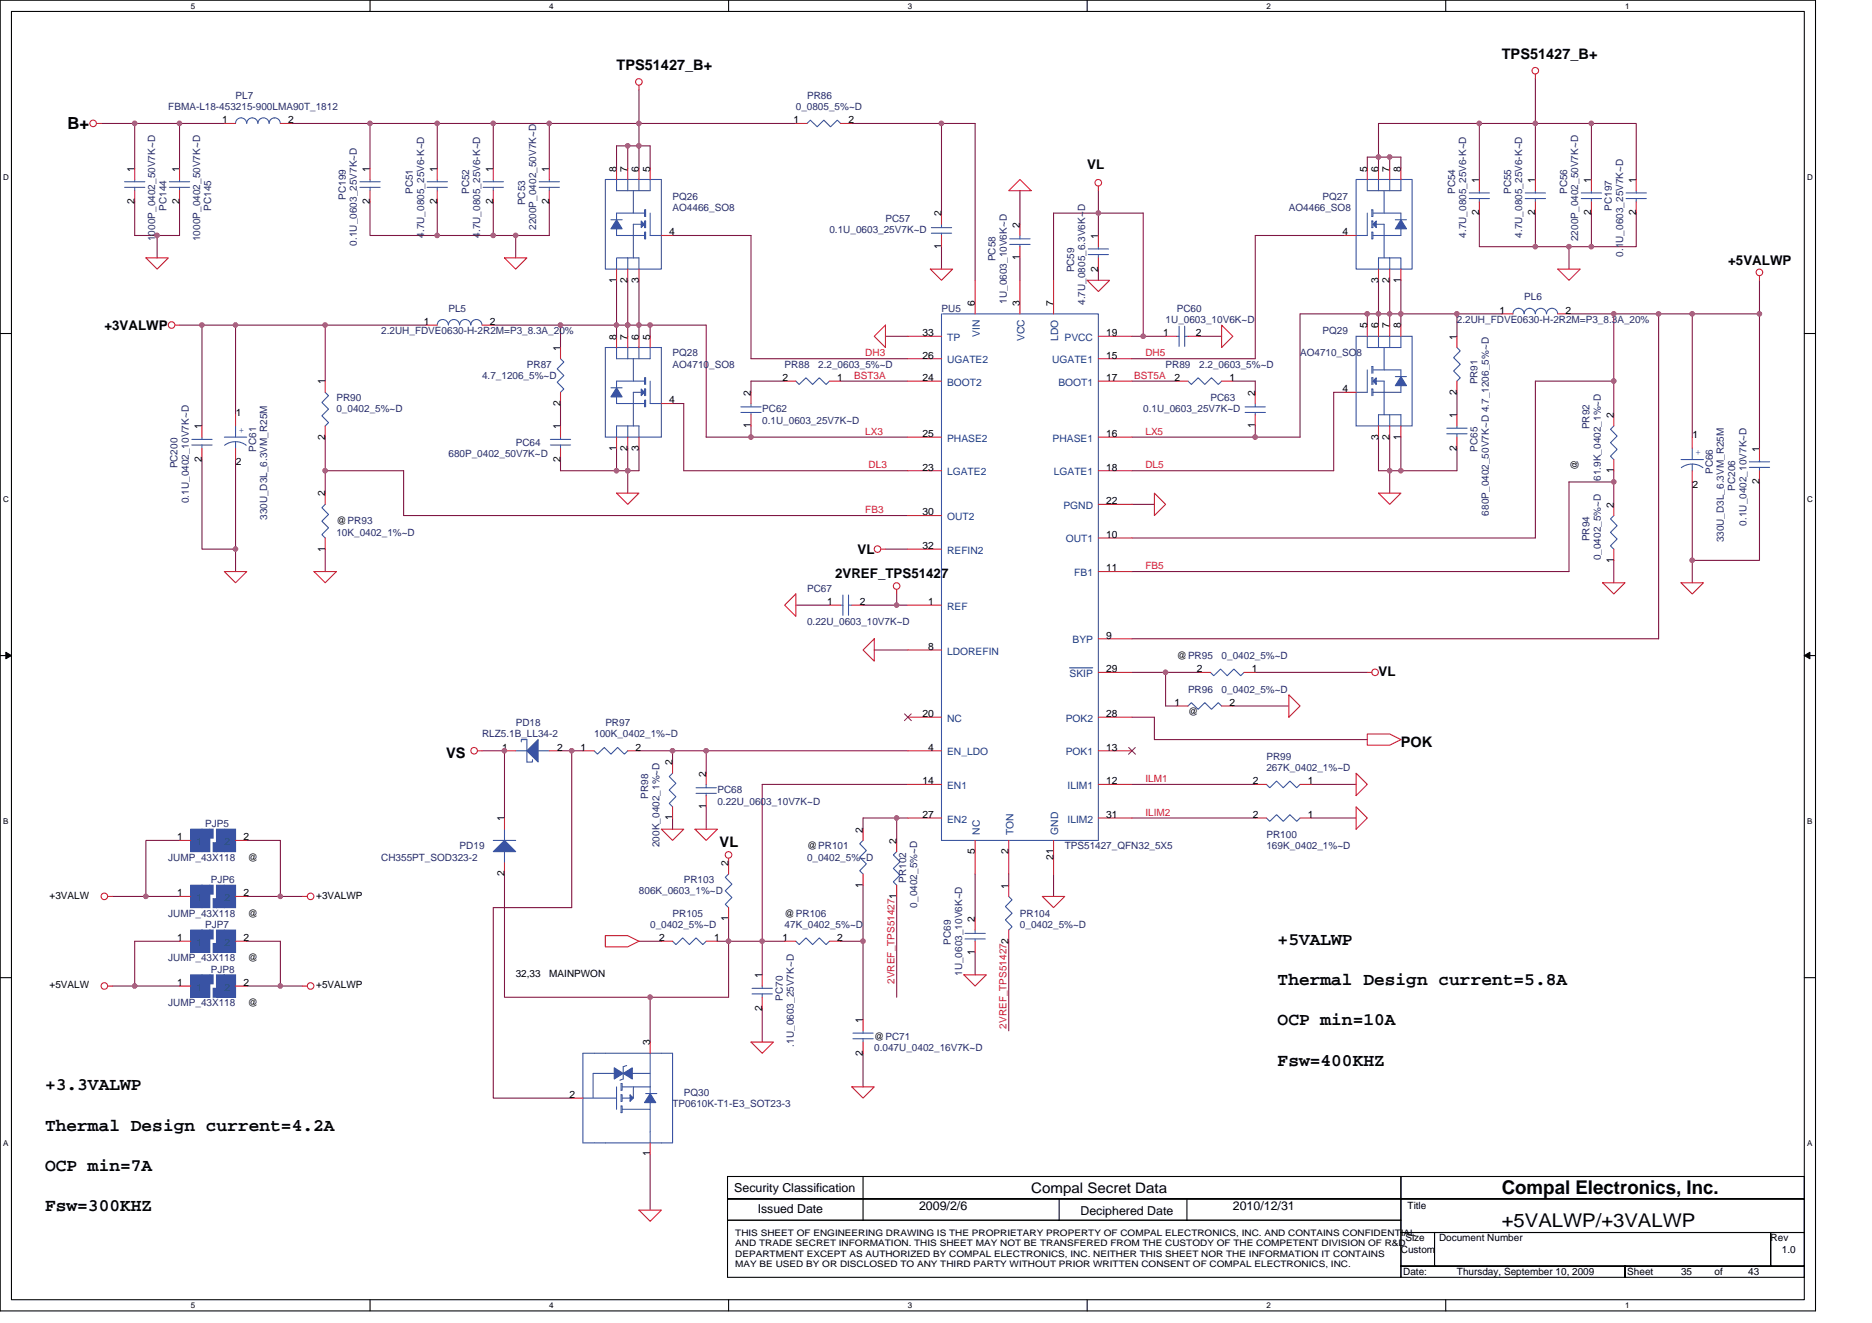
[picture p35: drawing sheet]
<svg xmlns="http://www.w3.org/2000/svg" width="297mm" height="210mm" viewBox="0 0 297 210" stroke-linecap="round" stroke-linejoin="round" font-family="sans-serif">
<defs><g id="words">
<g font-size="3" fill="#010202">
<text x="238.3" y="189.5">Compal Electronics, Inc.</text>
<text x="238.3" y="194.8">+5VALWP/+3VALWP</text>
</g>
<g font-size="2.8" fill="#010202">
<text x="202.7" y="150">+5VALWP</text>
<text x="202.7" y="156.4">Thermal Design current=5.8A</text>
<text x="202.7" y="162.7">OCP min=10A</text>
<text x="7.2" y="173.1">+3.3VALWP</text>
<text x="202.7" y="169.1">Fsw=400KHZ</text>
<text x="7.2" y="179.5">Thermal Design current=4.2A</text>
<text x="7.2" y="185.9">OCP min=7A</text>
<text x="7.2" y="192.3">Fsw=300KHZ</text>
</g>
<text font-size="2.6" fill="#010202" x="10.7" y="20.4">B+</text>
<g font-size="2.3" fill="#010202">
<text x="97.8" y="11.1">TPS51427_B+</text>
<text x="238.3" y="9.3">TPS51427_B+</text>
<text x="222.3" y="118.6">POK</text>
<text x="70.8" y="120.2">VS</text>
<text x="114.2" y="134.5">VL</text>
<text x="163.6" y="189.3">Compal Secret Data</text>
</g>
<g font-size="2.1" fill="#010202">
<text x="172.5" y="26.9">VL</text>
<text x="274.2" y="42">+5VALWP</text>
<text x="16.6" y="52.3">+3VALWP</text>
<text x="136.1" y="87.9">VL</text>
<text x="132.5" y="91.8">2VREF_TPS51427</text>
<text x="218.7" y="107.3">VL</text>
</g>
<g font-size="1.9" fill="#010202">
<text x="116.5" y="189.2">Security Classification</text>
<text x="120.2" y="192.6">Issued Date</text>
<text x="145.8" y="192">2009/2/6</text>
<text x="171.4" y="192.8">Deciphered Date</text>
<text x="195.6" y="192">2010/12/31</text>
</g>
<g font-size="1.6" fill="#282973">
<text x="26.7" y="17.5">FBMA-L18-453215-900LMA90T_1812</text>
<text x="37.4" y="15.7">PL7</text>
<text x="126.3" y="17.5">0_0805_5%~D</text>
<text x="128.1" y="15.7">PR86</text>
<text x="26.4" y="33.5" transform="rotate(-90 26.4 33.5)">PC144</text>
<text x="33.5" y="33.5" transform="rotate(-90 33.5 33.5)">PC145</text>
<text x="54.9" y="31.7" transform="rotate(-90 54.9 31.7)">PC199</text>
<text x="65.5" y="30.8" transform="rotate(-90 65.5 30.8)">PC51</text>
<text x="74.4" y="30.8" transform="rotate(-90 74.4 30.8)">PC52</text>
<text x="83.3" y="32.6" transform="rotate(-90 83.3 32.6)">PC53</text>
<text x="106.7" y="31.7">PQ26</text>
<text x="106.7" y="33.5">AO4466_SO8</text>
<text x="140.5" y="35.2">PC57</text>
<text x="204.5" y="33.5">AO4466_SO8</text>
<text x="209.8" y="31.7">PQ27</text>
<text x="230.9" y="30.8" transform="rotate(-90 230.9 30.8)">PC54</text>
<text x="239.8" y="30.8" transform="rotate(-90 239.8 30.8)">PC55</text>
<text x="248.7" y="30.8" transform="rotate(-90 248.7 30.8)">PC56</text>
<text x="255.8" y="33.5" transform="rotate(-90 255.8 33.5)">PC197</text>
<text x="24.6" y="38.3" transform="rotate(-90 24.6 38.3)">1000P_0402_50V7K~D</text>
<text x="31.7" y="38.3" transform="rotate(-90 31.7 38.3)">1000P_0402_50V7K~D</text>
<text x="56.6" y="39" transform="rotate(-90 56.6 39)">0.1U_0603_25V7K~D</text>
<text x="67.3" y="37.7" transform="rotate(-90 67.3 37.7)">4.7U_0805_25V6-K~D</text>
<text x="76.2" y="37.7" transform="rotate(-90 76.2 37.7)">4.7U_0805_25V6-K~D</text>
<text x="85.1" y="36.5" transform="rotate(-90 85.1 36.5)">2200P_0402_50V7K~D</text>
<text x="131.6" y="37">0.1U_0603_25V7K~D</text>
<text x="158" y="41.5" transform="rotate(-90 158 41.5)">PC58</text>
<text x="232.7" y="37.7" transform="rotate(-90 232.7 37.7)">4.7U_0805_25V6-K~D</text>
<text x="241.6" y="37.7" transform="rotate(-90 241.6 37.7)">4.7U_0805_25V6-K~D</text>
<text x="250.4" y="38.3" transform="rotate(-90 250.4 38.3)">2200P_0402_50V7K~D</text>
<text x="257.6" y="40.8" transform="rotate(-90 257.6 40.8)">0.1U_0603_25V7K~D</text>
<text x="170.4" y="43.2" transform="rotate(-90 170.4 43.2)">PC59</text>
<text x="241.8" y="47.7">PL6</text>
<text x="60.5" y="53">2.2UH_FDVE0630-H-2R2M=P3_8.3A_20%</text>
<text x="71.2" y="49.5">PL5</text>
<text x="149.4" y="49.5">PU5</text>
<text x="159.8" y="48.2" transform="rotate(-90 159.8 48.2)">1U_0603_10V6K~D</text>
<text x="172.2" y="48.4" transform="rotate(-90 172.2 48.4)">4.7U_0805_6.3V6K~D</text>
<text x="185" y="51.2">1U_0603_10V6K~D</text>
<text x="186.7" y="49.5">PC60</text>
<text x="209.8" y="53">PQ29</text>
<text x="231.2" y="51.2">2.2UH_FDVE0630-H-2R2M=P3_8.3A_20%</text>
<text x="83.6" y="58.4">PR87</text>
<text x="106.7" y="56.6">PQ28</text>
<text x="106.7" y="58.4">AO4710_SO8</text>
<text x="124.5" y="58.4">PR88</text>
<text x="129.8" y="58.4">2.2_0603_5%~D</text>
<text x="185" y="58.4">PR89</text>
<text x="190.3" y="58.4">2.2_0603_5%~D</text>
<text x="206.3" y="56.6">AO4710_SO8</text>
<text x="53.4" y="63.7">PR90</text>
<text x="53.4" y="65.5">0_0402_5%~D</text>
<text x="76.5" y="60.1">4.7_1206_5%~D</text>
<text x="120.9" y="65.5">PC62</text>
<text x="181.4" y="65.5">0.1U_0603_25V7K~D</text>
<text x="192.1" y="63.7">PC63</text>
<text x="234.4" y="61" transform="rotate(-90 234.4 61)">PR91</text>
<text x="40.6" y="71.7" transform="rotate(-90 40.6 71.7)">PC61</text>
<text x="81.8" y="70.8">PC64</text>
<text x="120.9" y="67.2">0.1U_0603_25V7K~D</text>
<text x="234.4" y="71.7" transform="rotate(-90 234.4 71.7)">PC65</text>
<text x="252.2" y="68.1" transform="rotate(-90 252.2 68.1)">PR92</text>
<text x="28.2" y="74.4" transform="rotate(-90 28.2 74.4)">PC200</text>
<text x="71.2" y="72.6">680P_0402_50V7K~D</text>
<text x="254" y="76.3" transform="rotate(-90 254 76.3)">61.9K_0402_1%~D</text>
<text x="271.8" y="75.2" transform="rotate(-90 271.8 75.2)">PC66</text>
<text x="275.3" y="77.9" transform="rotate(-90 275.3 77.9)">PC206</text>
<text x="30" y="79.9" transform="rotate(-90 30 79.9)">0.1U_0402_10V7K~D</text>
<text x="42.4" y="82.5" transform="rotate(-90 42.4 82.5)">330U_D3L_6.3VM_R25M</text>
<text x="236.2" y="81.8" transform="rotate(-90 236.2 81.8)">680P_0402_50V7K~D 4.7_1206_5%~D</text>
<text x="277.1" y="83.4" transform="rotate(-90 277.1 83.4)">0.1U_0402_10V7K~D</text>
<text x="53.4" y="85">10K_0402_1%~D</text>
<text x="252.2" y="85.9" transform="rotate(-90 252.2 85.9)">PR94</text>
<text x="254" y="88.9" transform="rotate(-90 254 88.9)">0_0402_5%~D</text>
<text x="273.6" y="86.1" transform="rotate(-90 273.6 86.1)">330U_D3L_6.3VM_R25M</text>
<text x="128.1" y="93.9">PC67</text>
<text x="128.1" y="99.2">0.22U_0603_10V7K~D</text>
<text x="193.8" y="104.6">0_0402_5%~D</text>
<text x="188.5" y="109.9">PR96</text>
<text x="193.8" y="109.9">0_0402_5%~D</text>
<text x="76.5" y="117">RLZ5.1B_LL34-2</text>
<text x="81.8" y="115.2">PD18</text>
<text x="94.3" y="117">100K_0402_1%~D</text>
<text x="96.1" y="115.2">PR97</text>
<text x="113.8" y="125.9">PC68</text>
<text x="201" y="120.6">PR99</text>
<text x="201" y="122.4">267K_0402_1%~D</text>
<text x="32.6" y="131.3">PJP5</text>
<text x="102.9" y="126.8" transform="rotate(-90 102.9 126.8)">PR98</text>
<text x="113.8" y="127.7">0.22U_0603_10V7K~D</text>
<text x="26.7" y="136.6">JUMP_43X118</text>
<text x="60.5" y="136.6">CH355PT_SOD323-2</text>
<text x="72.9" y="134.8">PD19</text>
<text x="104.6" y="134.4" transform="rotate(-90 104.6 134.4)">200K_0402_1%~D</text>
<text x="128.1" y="136.6">0_0402_5%~D</text>
<text x="168.9" y="134.8">TPS51427_QFN32_5X5</text>
<text x="201" y="133">PR100</text>
<text x="201" y="134.8">169K_0402_1%~D</text>
<text x="33.5" y="140.1">PJP6</text>
<text x="101.4" y="141.9">806K_0603_1%~D</text>
<text x="108.5" y="140.1">PR103</text>
<text x="143.8" y="140.1" transform="rotate(-90 143.8 140.1)">PR102</text>
<text x="26.7" y="145.5">JUMP_43X118</text>
<text x="32.6" y="147.3">PJP7</text>
<text x="103.2" y="147.3">0_0402_5%~D</text>
<text x="106.7" y="145.5">PR105</text>
<text x="124.5" y="147.3">47K_0402_5%~D</text>
<text x="145.5" y="144.1" transform="rotate(-90 145.5 144.1)">0_0402_5%~D</text>
<text x="150.9" y="149.9" transform="rotate(-90 150.9 149.9)">PC69</text>
<text x="161.8" y="145.5">PR104</text>
<text x="161.8" y="147.3">0_0402_5%~D</text>
<text x="26.7" y="152.6">JUMP_43X118</text>
<text x="33.5" y="154.4">PJP8</text>
<text x="152.7" y="154.9" transform="rotate(-90 152.7 154.9)">1U_0603_10V6K~D</text>
<text x="26.7" y="159.7">JUMP_43X118</text>
<text x="124.2" y="158.8" transform="rotate(-90 124.2 158.8)">PC70</text>
<text x="126" y="166.1" transform="rotate(-90 126 166.1)">.1U_0603_25V7K~D</text>
<text x="138.7" y="166.8">0.047U_0402_16V7K~D</text>
<text x="108.5" y="173.9">PQ30</text>
<text x="106.7" y="175.7">TP0610K-T1-E3_SOT23-3</text>
</g>
<g font-size="1.6" fill="#010202">
<text x="35.2" y="19.6">1</text>
<text x="45.7" y="19.6">2</text>
<text x="125.9" y="19.6">1</text>
<text x="134.6" y="19.6">2</text>
<text x="21.4" y="27.2" transform="rotate(-90 21.4 27.2)">1</text>
<text x="28.5" y="27.2" transform="rotate(-90 28.5 27.2)">1</text>
<text x="58.7" y="27.2" transform="rotate(-90 58.7 27.2)">1</text>
<text x="69.4" y="27.2" transform="rotate(-90 69.4 27.2)">1</text>
<text x="78.2" y="27.2" transform="rotate(-90 78.2 27.2)">1</text>
<text x="87.1" y="27.2" transform="rotate(-90 87.1 27.2)">1</text>
<text x="97.8" y="27.2" transform="rotate(-90 97.8 27.2)">8</text>
<text x="99.6" y="27.2" transform="rotate(-90 99.6 27.2)">7</text>
<text x="101.4" y="27.2" transform="rotate(-90 101.4 27.2)">6</text>
<text x="103.1" y="27.2" transform="rotate(-90 103.1 27.2)">5</text>
<text x="216.9" y="27.2" transform="rotate(-90 216.9 27.2)">5</text>
<text x="218.7" y="27.2" transform="rotate(-90 218.7 27.2)">6</text>
<text x="220.5" y="27.2" transform="rotate(-90 220.5 27.2)">7</text>
<text x="222.3" y="27.2" transform="rotate(-90 222.3 27.2)">8</text>
<text x="234.7" y="29" transform="rotate(-90 234.7 29)">1</text>
<text x="243.6" y="29" transform="rotate(-90 243.6 29)">1</text>
<text x="252.5" y="29" transform="rotate(-90 252.5 29)">1</text>
<text x="259.6" y="29" transform="rotate(-90 259.6 29)">1</text>
<text x="21.4" y="32.4" transform="rotate(-90 21.4 32.4)">2</text>
<text x="28.5" y="32.4" transform="rotate(-90 28.5 32.4)">2</text>
<text x="58.7" y="32.4" transform="rotate(-90 58.7 32.4)">2</text>
<text x="69.4" y="32.4" transform="rotate(-90 69.4 32.4)">2</text>
<text x="78.2" y="32.4" transform="rotate(-90 78.2 32.4)">2</text>
<text x="87.1" y="32.4" transform="rotate(-90 87.1 32.4)">2</text>
<text x="149.4" y="34.3" transform="rotate(-90 149.4 34.3)">2</text>
<text x="234.7" y="34.2" transform="rotate(-90 234.7 34.2)">2</text>
<text x="243.6" y="34.2" transform="rotate(-90 243.6 34.2)">2</text>
<text x="252.5" y="34.2" transform="rotate(-90 252.5 34.2)">2</text>
<text x="259.6" y="34.2" transform="rotate(-90 259.6 34.2)">2</text>
<text x="106.2" y="37.4">4</text>
<text x="149.4" y="39.5" transform="rotate(-90 149.4 39.5)">1</text>
<text x="161.8" y="41.3" transform="rotate(-90 161.8 41.3)">1</text>
<text x="161.8" y="36.1" transform="rotate(-90 161.8 36.1)">2</text>
<text x="174.3" y="37.9" transform="rotate(-90 174.3 37.9)">1</text>
<text x="213" y="37.4">4</text>
<text x="97.8" y="44.9" transform="rotate(-90 97.8 44.9)">1</text>
<text x="99.6" y="44.9" transform="rotate(-90 99.6 44.9)">2</text>
<text x="101.4" y="44.9" transform="rotate(-90 101.4 44.9)">3</text>
<text x="174.3" y="43.1" transform="rotate(-90 174.3 43.1)">2</text>
<text x="218.7" y="44.9" transform="rotate(-90 218.7 44.9)">3</text>
<text x="220.5" y="44.9" transform="rotate(-90 220.5 44.9)">2</text>
<text x="222.3" y="44.9" transform="rotate(-90 222.3 44.9)">1</text>
<text x="67.2" y="51.6">1</text>
<text x="77.7" y="51.6">2</text>
<text x="97.8" y="53.9" transform="rotate(-90 97.8 53.9)">8</text>
<text x="99.6" y="53.9" transform="rotate(-90 99.6 53.9)">7</text>
<text x="101.4" y="53.9" transform="rotate(-90 101.4 53.9)">6</text>
<text x="103.1" y="53.9" transform="rotate(-90 103.1 53.9)">5</text>
<text x="146.4" y="53.4">33</text>
<text x="154.7" y="48.6" transform="rotate(-90 154.7 48.6)">6</text>
<text x="161.8" y="48.6" transform="rotate(-90 161.8 48.6)">3</text>
<text x="167.1" y="48.6" transform="rotate(-90 167.1 48.6)">7</text>
<text x="175.5" y="53.4">19</text>
<text x="184.6" y="53.4">1</text>
<text x="189.8" y="53.4">2</text>
<text x="216.9" y="52.1" transform="rotate(-90 216.9 52.1)">5</text>
<text x="218.7" y="52.1" transform="rotate(-90 218.7 52.1)">6</text>
<text x="220.5" y="52.1" transform="rotate(-90 220.5 52.1)">7</text>
<text x="222.3" y="52.1" transform="rotate(-90 222.3 52.1)">8</text>
<text x="231.2" y="53.9" transform="rotate(-90 231.2 53.9)">1</text>
<text x="237.9" y="49.8">1</text>
<text x="248.4" y="49.8">2</text>
<text x="88.9" y="55.7" transform="rotate(-90 88.9 55.7)">1</text>
<text x="146.4" y="56.9">26</text>
<text x="175.5" y="56.9">15</text>
<text x="51.6" y="61" transform="rotate(-90 51.6 61)">1</text>
<text x="88.9" y="64.4" transform="rotate(-90 88.9 64.4)">2</text>
<text x="106.2" y="64">4</text>
<text x="119.1" y="62.8" transform="rotate(-90 119.1 62.8)">2</text>
<text x="124.1" y="60.5">2</text>
<text x="132.9" y="60.5">1</text>
<text x="146.4" y="60.5">24</text>
<text x="175.5" y="60.5">17</text>
<text x="186.4" y="60.5">2</text>
<text x="195.1" y="60.5">1</text>
<text x="199.2" y="62.8" transform="rotate(-90 199.2 62.8)">2</text>
<text x="213" y="62.2">4</text>
<text x="231.2" y="62.6" transform="rotate(-90 231.2 62.6)">2</text>
<text x="32" y="68.1" transform="rotate(-90 32 68.1)">1</text>
<text x="37.4" y="66">1</text>
<text x="51.6" y="69.8" transform="rotate(-90 51.6 69.8)">2</text>
<text x="88.9" y="68.1" transform="rotate(-90 88.9 68.1)">1</text>
<text x="97.8" y="71.5" transform="rotate(-90 97.8 71.5)">1</text>
<text x="99.6" y="71.5" transform="rotate(-90 99.6 71.5)">2</text>
<text x="101.4" y="71.5" transform="rotate(-90 101.4 71.5)">3</text>
<text x="119.1" y="68" transform="rotate(-90 119.1 68)">1</text>
<text x="146.4" y="69.4">25</text>
<text x="175.5" y="69.4">16</text>
<text x="199.2" y="68" transform="rotate(-90 199.2 68)">1</text>
<text x="218.7" y="69.8" transform="rotate(-90 218.7 69.8)">3</text>
<text x="220.5" y="69.8" transform="rotate(-90 220.5 69.8)">2</text>
<text x="222.3" y="69.8" transform="rotate(-90 222.3 69.8)">1</text>
<text x="231.2" y="71.5" transform="rotate(-90 231.2 71.5)">2</text>
<text x="231.2" y="66.4" transform="rotate(-90 231.2 66.4)">1</text>
<text x="256" y="66.4" transform="rotate(-90 256 66.4)">2</text>
<text x="268.5" y="69.6">1</text>
<text x="279.2" y="71.7" transform="rotate(-90 279.2 71.7)">1</text>
<text x="32" y="73.3" transform="rotate(-90 32 73.3)">2</text>
<text x="37.4" y="73.8">2</text>
<text x="88.9" y="73.3" transform="rotate(-90 88.9 73.3)">2</text>
<text x="146.4" y="74.7">23</text>
<text x="175.5" y="74.7">18</text>
<text x="250.4" y="74.5" transform="rotate(-90 250.4 74.5)">@</text>
<text x="256" y="75.1" transform="rotate(-90 256 75.1)">1</text>
<text x="268.5" y="77.4">2</text>
<text x="279.2" y="76.9" transform="rotate(-90 279.2 76.9)">2</text>
<text x="51.6" y="78.8" transform="rotate(-90 51.6 78.8)">2</text>
<text x="53.4" y="83.2">@PR93</text>
<text x="146.4" y="81.8">30</text>
<text x="175.5" y="80">22</text>
<text x="256" y="80.6" transform="rotate(-90 256 80.6)">2</text>
<text x="51.6" y="87.5" transform="rotate(-90 51.6 87.5)">1</text>
<text x="146.4" y="87.1">32</text>
<text x="175.5" y="85.4">10</text>
<text x="256" y="89.3" transform="rotate(-90 256 89.3)">1</text>
<text x="175.5" y="90.7">11</text>
<text x="131.3" y="96">1</text>
<text x="136.4" y="96">2</text>
<text x="147.3" y="96">1</text>
<text x="175.5" y="101.4">9</text>
<text x="147.3" y="103.1">8</text>
<text x="175.5" y="106.7">29</text>
<text x="186.7" y="104.6">@PR95</text>
<text x="189.9" y="106.7">2</text>
<text x="198.6" y="106.7">1</text>
<text x="146.4" y="113.8">20</text>
<text x="175.5" y="113.8">28</text>
<text x="186.4" y="112">1</text>
<text x="188.5" y="113.5">@</text>
<text x="195.1" y="112">2</text>
<text x="79.7" y="119.1">1</text>
<text x="88.4" y="119.1">2</text>
<text x="92.1" y="119.1">1</text>
<text x="100.9" y="119.1">2</text>
<text x="147.3" y="119.1">4</text>
<text x="175.5" y="119.1">13</text>
<text x="106.7" y="121.5" transform="rotate(-90 106.7 121.5)">2</text>
<text x="112" y="123.2" transform="rotate(-90 112 123.2)">2</text>
<text x="146.4" y="124.5">14</text>
<text x="175.5" y="124.5">12</text>
<text x="198.8" y="124.5">2</text>
<text x="207.5" y="124.5">1</text>
<text x="80" y="130.4" transform="rotate(-90 80 130.4)">1</text>
<text x="106.7" y="130.2" transform="rotate(-90 106.7 130.2)">1</text>
<text x="112" y="128.4" transform="rotate(-90 112 128.4)">1</text>
<text x="146.4" y="129.8">27</text>
<text x="175.5" y="129.8">31</text>
<text x="198.8" y="129.8">2</text>
<text x="207.5" y="129.8">1</text>
<text x="28.1" y="133.4">1</text>
<text x="38.6" y="133.4">2</text>
<text x="39.3" y="136.6">@</text>
<text x="115.6" y="137.5" transform="rotate(-90 115.6 137.5)">2</text>
<text x="128.1" y="134.8">@PR101</text>
<text x="136.9" y="132.1" transform="rotate(-90 136.9 132.1)">2</text>
<text x="142.3" y="133.9" transform="rotate(-90 142.3 133.9)">2</text>
<text x="154.7" y="135.5" transform="rotate(-90 154.7 135.5)">5</text>
<text x="160" y="135.5" transform="rotate(-90 160 135.5)">2</text>
<text x="167.1" y="136.5" transform="rotate(-90 167.1 136.5)">21</text>
<text x="7.9" y="142.6">+3VALW</text>
<text x="28.1" y="142.3">1</text>
<text x="38.6" y="142.3">2</text>
<text x="50.2" y="142.6">+3VALWP</text>
<text x="80" y="139.1" transform="rotate(-90 80 139.1)">2</text>
<text x="136.9" y="140.9" transform="rotate(-90 136.9 140.9)">1</text>
<text x="160" y="141" transform="rotate(-90 160 141)">1</text>
<text x="28.1" y="149.4">1</text>
<text x="38.6" y="149.4">2</text>
<text x="39.3" y="145.5">@</text>
<text x="104.6" y="149.4">2</text>
<text x="113.3" y="149.4">1</text>
<text x="115.6" y="146.2" transform="rotate(-90 115.6 146.2)">1</text>
<text x="124.1" y="149.4">1</text>
<text x="124.5" y="145.5">@PR106</text>
<text x="132.9" y="149.4">2</text>
<text x="154.7" y="146.4" transform="rotate(-90 154.7 146.4)">2</text>
<text x="39.3" y="152.6">@</text>
<text x="81.8" y="155.1">32,33</text>
<text x="87.2" y="155.1">MAINPWON</text>
<text x="120.9" y="155.3" transform="rotate(-90 120.9 155.3)">1</text>
<text x="154.7" y="151.5" transform="rotate(-90 154.7 151.5)">1</text>
<text x="7.9" y="156.9">+5VALW</text>
<text x="28.1" y="156.5">1</text>
<text x="38.6" y="156.5">2</text>
<text x="39.3" y="159.7">@</text>
<text x="50.2" y="156.9">+5VALWP</text>
<text x="120.9" y="160.4" transform="rotate(-90 120.9 160.4)">2</text>
<text x="103.1" y="165.9" transform="rotate(-90 103.1 165.9)">3</text>
<text x="136.9" y="167.6" transform="rotate(-90 136.9 167.6)">2</text>
<text x="136.9" y="162.4" transform="rotate(-90 136.9 162.4)">1</text>
<text x="138.7" y="165">@PC71</text>
<text x="90.4" y="174.3">2</text>
<text x="103.1" y="183.6" transform="rotate(-90 103.1 183.6)">1</text>
<text x="223.3" y="191.9">Title</text>
<text x="223" y="197">Size</text>
<text x="228.3" y="197">Document Number</text>
<text x="281" y="197">Rev</text>
<text x="222.3" y="198.8">Custom</text>
<text x="222.6" y="202.4">Date:</text>
<text x="231.2" y="202.4">Thursday, September 10, 2009</text>
<text x="258.2" y="202.4">Sheet</text>
<text x="266.7" y="202.4">35</text>
<text x="272.1" y="202.4">of</text>
<text x="277.4" y="202.4">43</text>
<text x="282.7" y="198.8">1.0</text>
</g>
<g font-size="1.6" fill="#1d437e">
<text x="155.5" y="53.4" transform="rotate(-90 155.5 53.4)">VIN</text>
<text x="150.3" y="57.7">UGATE2</text>
<text x="150.3" y="54.1">TP</text>
<text x="162.6" y="54.2" transform="rotate(-90 162.6 54.2)">VCC</text>
<text x="166.9" y="57.7">UGATE1</text>
<text x="167.9" y="54.1" transform="rotate(-90 167.9 54.1)">LDO</text>
<text x="168.9" y="54.1">PVCC</text>
<text x="150.3" y="61.2">BOOT2</text>
<text x="167.9" y="61.2">BOOT1</text>
<text x="150.3" y="70.1">PHASE2</text>
<text x="167" y="70.1">PHASE1</text>
<text x="150.3" y="75.4">LGATE2</text>
<text x="167.2" y="75.4">LGATE1</text>
<text x="150.3" y="82.5">OUT2</text>
<text x="168.7" y="80.8">PGND</text>
<text x="150.3" y="87.9">REFIN2</text>
<text x="169.1" y="86.1">OUT1</text>
<text x="170.5" y="91.4">FB1</text>
<text x="150.3" y="96.8">REF</text>
<text x="150.3" y="103.9">LDOREFIN</text>
<text x="169.7" y="107.4">SKIP</text>
<text x="170.2" y="102.1">BYP</text>
<text x="150.3" y="114.6">NC</text>
<text x="150.3" y="119.9">EN_LDO</text>
<text x="169.1" y="119.9">POK1</text>
<text x="169.1" y="114.6">POK2</text>
<text x="150.3" y="125.2">EN1</text>
<text x="169.4" y="125.2">ILIM1</text>
<text x="150.3" y="130.6">EN2</text>
<text x="169.4" y="130.6">ILIM2</text>
<text x="155.5" y="132.5" transform="rotate(-90 155.5 132.5)">NC</text>
<text x="160.8" y="132.5" transform="rotate(-90 160.8 132.5)">TON</text>
<text x="167.9" y="132.5" transform="rotate(-90 167.9 132.5)">GND</text>
</g>
<g font-size="1.6" fill="#ed2024">
<text x="137.3" y="56.6">DH3</text>
<text x="181.8" y="56.6">DH5</text>
<text x="135.5" y="60.1">BST3A</text>
<text x="180" y="60.1">BST5A</text>
<text x="137.3" y="69">LX3</text>
<text x="181.8" y="69">LX5</text>
<text x="137.8" y="74.4">DL3</text>
<text x="181.8" y="74.4">DL5</text>
<text x="137.3" y="81.5">FB3</text>
<text x="181.8" y="90.4">FB5</text>
<text x="181.8" y="124.1">ILM1</text>
<text x="181.8" y="129.5">ILIM2</text>
<text x="141.9" y="156.1" transform="rotate(-90 141.9 156.1)">2VREF_TPS514271</text>
<text x="159.7" y="163.3" transform="rotate(-90 159.7 163.3)">2VREF_TPS514272</text>
</g>
<g font-size="1.6" fill="#3953a4">
<text x="37.9" y="68.7">+</text>
<text x="269" y="72.2">+</text>
</g>
<g font-size="1.4" fill="#010202">
<text x="116.7" y="196.2">THIS SHEET OF ENGINEERING DRAWING IS THE PROPRIETARY PROPERTY OF COMPAL ELECTRONICS, INC. AND CONTAINS CONFIDENTIAL</text>
<text x="116.7" y="197.8">AND TRADE SECRET INFORMATION. THIS SHEET MAY NOT BE TRANSFERED FROM THE CUSTODY OF THE COMPETENT DIVISION OF R&amp;D</text>
<text x="116.7" y="199.4">DEPARTMENT EXCEPT AS AUTHORIZED BY COMPAL ELECTRONICS, INC. NEITHER THIS SHEET NOR THE INFORMATION IT CONTAINS</text>
<text x="116.7" y="201.1">MAY BE USED BY OR DISCLOSED TO ANY THIRD PARTY WITHOUT PRIOR WRITTEN CONSENT OF COMPAL ELECTRONICS, INC.</text>
</g>
<g font-size="1.3" fill="#010202">
<text x="30.3" y="1.4">5</text>
<text x="87.2" y="1.4">4</text>
<text x="144.1" y="1.4">3</text>
<text x="201" y="1.4">2</text>
<text x="257.8" y="1.4">1</text>
<text x=".5" y="28.5">D</text>
<text x="286.7" y="28.5">D</text>
<text x=".5" y="79.6">C</text>
<text x="286.7" y="79.6">C</text>
<text x=".5" y="130.7">B</text>
<text x="286.7" y="130.7">B</text>
<text x=".5" y="181.9">A</text>
<text x="286.7" y="181.9">A</text>
<text x="30.3" y="207.6">5</text>
<text x="87.2" y="207.6">4</text>
<text x="144.1" y="207.6">3</text>
<text x="201" y="207.6">2</text>
<text x="257.8" y="207.6">1</text>
</g>
</g></defs>
<path d="M0 0h288.1v208.1h-288.1zM1.8 1.8h284.5v204.5h-284.5z" fill="none" stroke="#010202" stroke-width=".17"/>
<g fill="#fff">
<path d="M30.3 .2h.7v1.4h-.7z"/>
<path d="M30.3 206.5h.7v1.4h-.7z"/>
</g>
<path d="M58.7 0v1.8M58.7 206.3v1.8" fill="none" stroke="#010202" stroke-width=".17"/>
<g fill="#fff">
<path d="M87.2 .2h.7v1.4h-.7z"/>
<path d="M87.2 206.5h.7v1.4h-.7z"/>
</g>
<path d="M115.6 0v1.8M115.6 206.3v1.8" fill="none" stroke="#010202" stroke-width=".17"/>
<g fill="#fff">
<path d="M144.1 .2h.7v1.4h-.7z"/>
<path d="M144.1 206.5h.7v1.4h-.7z"/>
</g>
<path d="M172.5 0v1.8M172.5 206.3v1.8" fill="none" stroke="#010202" stroke-width=".17"/>
<g fill="#fff">
<path d="M201 .2h.7v1.4h-.7z"/>
<path d="M201 206.5h.7v1.4h-.7z"/>
</g>
<path d="M229.4 0v1.8M229.4 206.3v1.8" fill="none" stroke="#010202" stroke-width=".17"/>
<g fill="#fff">
<path d="M257.8 .2h.7v1.4h-.7z"/>
<path d="M257.8 206.5h.7v1.4h-.7z"/>
<path d="M.5 27.4h.9v1.4h-.9z"/>
<path d="M286.7 27.4h1v1.4h-1z"/>
<path d="M.5 78.5h.9v1.4h-.9z"/>
<path d="M286.7 78.5h1v1.4h-1z"/>
</g>
<path d="M0 52.9h1.8M286.3 52.9h1.8" fill="none" stroke="#010202" stroke-width=".17"/>
<g fill="#fff">
<path d="M.5 129.6h.8v1.4h-.8z"/>
<path d="M286.7 129.6h.9v1.4h-.9z"/>
</g>
<path d="M0 104.1h1.8M286.3 104.1h1.8" fill="none" stroke="#010202" stroke-width=".17"/>
<path d="M.9 103.5l.9 .6-.9 .5z" fill="#010202"/>
<path d="M.9 103.5l.9 .6-.9 .5z" fill="none" stroke="#010202" stroke-width=".16"/>
<path d="M286.3 104.1l.9-.6v1.1z" fill="#010202"/>
<path d="M286.3 104.1l.9-.6v1.1z" fill="none" stroke="#010202" stroke-width=".16"/>
<g fill="#fff">
<path d="M.5 180.7h.8v1.4h-.8z"/>
<path d="M286.7 180.7h.9v1.4h-.9z"/>
</g>
<path d="M0 155.2h1.8M286.3 155.2h1.8" fill="none" stroke="#010202" stroke-width=".17"/>
<path d="M149.4 19.6h5.3M119.2 37.4v19.5M142.3 96.1h1.8M179.6 113.8h3.6M136.9 140.5v8.9h-3.5M142.3 142.3v16" fill="none" stroke="#7f1542" stroke-width=".17"/>
<circle cx="149.4" cy="19.6" r=".35" fill="#b9529f"/>
<circle cx="149.4" cy="19.6" r=".35" fill="none" stroke="#b9529f" stroke-width=".17"/>
<path d="M101.4 23.2h1.8M149.4 39.2v3.5M101.4 51.6h1.8M179.6 56.9h19.6" fill="none" stroke="#7f1542" stroke-width=".17"/>
<circle cx="103.2" cy="51.6" r=".35" fill="#b9529f"/>
<circle cx="103.2" cy="51.6" r=".35" fill="none" stroke="#b9529f" stroke-width=".17"/>
<path d="M142.3 94.3v1.8" fill="none" stroke="#7f1542" stroke-width=".17"/>
<circle cx="142.3" cy="96" r=".35" fill="#b9529f"/>
<circle cx="142.3" cy="96" r=".35" fill="none" stroke="#b9529f" stroke-width=".17"/>
<path d="M126.3 96.1h5.3M112.1 128.1v3.5M136.9 149.4v12.4" fill="none" stroke="#7f1542" stroke-width=".17"/>
<circle cx="136.9" cy="149.4" r=".35" fill="#b9529f"/>
<circle cx="136.9" cy="149.4" r=".35" fill="none" stroke="#b9529f" stroke-width=".17"/>
<path d="M149.4 19.6v14.2M99.6 74.7v3.6" fill="none" stroke="#7f1542" stroke-width=".17"/>
<circle cx="99.6" cy="74.7" r=".35" fill="#b9529f"/>
<circle cx="99.6" cy="74.7" r=".35" fill="none" stroke="#b9529f" stroke-width=".17"/>
<path d="M217 24.9h1.7M222.3 24.9v1.8" fill="none" stroke="#7f1542" stroke-width=".17"/>
<circle cx="218.7" cy="24.9" r=".35" fill="#b9529f"/>
<circle cx="218.7" cy="24.9" r=".35" fill="none" stroke="#b9529f" stroke-width=".17"/>
<path d="M133.4 60.5h10.7M256.1 60.5v5.3M179.6 129.8h19.6M120.9 149.4h3.6" fill="none" stroke="#7f1542" stroke-width=".17"/>
<circle cx="256.1" cy="60.5" r=".35" fill="#b9529f"/>
<circle cx="256.1" cy="60.5" r=".35" fill="none" stroke="#b9529f" stroke-width=".17"/>
<path d="M97.8 23.2h1.8M37.4 87.2v3.5M256.1 88.9v3.6M101.4 119.2h5.3v1.7" fill="none" stroke="#7f1542" stroke-width=".17"/>
<circle cx="37.4" cy="87.1" r=".35" fill="#b9529f"/>
<circle cx="37.4" cy="87.1" r=".35" fill="none" stroke="#b9529f" stroke-width=".17"/>
<path d="M32 51.6h5.4v14.2" fill="none" stroke="#7f1542" stroke-width=".17"/>
<circle cx="37.4" cy="51.6" r=".35" fill="#b9529f"/>
<circle cx="37.4" cy="51.6" r=".35" fill="none" stroke="#b9529f" stroke-width=".17"/>
<path d="M51.6 74.7v3.6M51.6 87.2v3.5" fill="none" stroke="#7f1542" stroke-width=".17"/>
<circle cx="51.6" cy="74.7" r=".35" fill="#b9529f"/>
<circle cx="51.6" cy="74.7" r=".35" fill="none" stroke="#b9529f" stroke-width=".17"/>
<path d="M119.2 56.9h24.9M144.1 119.2h-32v3.5" fill="none" stroke="#7f1542" stroke-width=".17"/>
<circle cx="112" cy="119.2" r=".35" fill="#b9529f"/>
<circle cx="112" cy="119.2" r=".35" fill="none" stroke="#b9529f" stroke-width=".17"/>
<path d="M106.7 119.2h5.4" fill="none" stroke="#7f1542" stroke-width=".17"/>
<circle cx="106.7" cy="119.2" r=".35" fill="#b9529f"/>
<circle cx="106.7" cy="119.2" r=".35" fill="none" stroke="#b9529f" stroke-width=".17"/>
<path d="M206.3 49.8v19.6M76.5 119.2h3.5" fill="none" stroke="#7f1542" stroke-width=".17"/>
<circle cx="80" cy="119.2" r=".35" fill="#b9529f"/>
<circle cx="80" cy="119.2" r=".35" fill="none" stroke="#b9529f" stroke-width=".17"/>
<path d="M268.5 49.8v19.6" fill="none" stroke="#7f1542" stroke-width=".17"/>
<circle cx="268.5" cy="49.8" r=".35" fill="#b9529f"/>
<circle cx="268.5" cy="49.8" r=".35" fill="none" stroke="#b9529f" stroke-width=".17"/>
<path d="M199.2 37.4h14.2M179.6 60.5h7.1M268.5 88.9v3.6" fill="none" stroke="#7f1542" stroke-width=".17"/>
<circle cx="268.5" cy="88.9" r=".35" fill="#b9529f"/>
<circle cx="268.5" cy="88.9" r=".35" fill="none" stroke="#b9529f" stroke-width=".17"/>
<path d="M78.3 51.6h10.6M231.2 49.8h7.1M195.6 60.5h3.6v1.8M208.1 124.5h7.1" fill="none" stroke="#7f1542" stroke-width=".17"/>
<circle cx="231.2" cy="49.8" r=".35" fill="#b9529f"/>
<circle cx="231.2" cy="49.8" r=".35" fill="none" stroke="#b9529f" stroke-width=".17"/>
<path d="M179.6 74.7h32M199.2 69.4h7.1" fill="none" stroke="#7f1542" stroke-width=".17"/>
<circle cx="199.2" cy="69.4" r=".35" fill="#b9529f"/>
<circle cx="199.2" cy="69.4" r=".35" fill="none" stroke="#b9529f" stroke-width=".17"/>
<path d="M87.2 19.6h14.2M88.9 64v3.6" fill="none" stroke="#7f1542" stroke-width=".17"/>
<circle cx="101.4" cy="19.6" r=".35" fill="#b9529f"/>
<circle cx="101.4" cy="19.6" r=".35" fill="none" stroke="#b9529f" stroke-width=".17"/>
<circle cx="87.1" cy="19.6" r=".35" fill="#b9529f"/>
<circle cx="87.1" cy="19.6" r=".35" fill="none" stroke="#b9529f" stroke-width=".17"/>
<path d="M101.4 14.3v5.3M78.3 32v5.4M81.8 37.4h5.4M268.5 49.8h10.7M99.6 74.7h1.8M108.5 64v10.7M119.2 69.4h24.9M199.2 67.6v1.8M220.5 74.7v3.6M179.6 90.7h69.4M208.1 129.8h7.1" fill="none" stroke="#7f1542" stroke-width=".17"/>
<circle cx="279.2" cy="49.8" r=".35" fill="#b9529f"/>
<circle cx="279.2" cy="49.8" r=".35" fill="none" stroke="#b9529f" stroke-width=".17"/>
<path d="M243.6 33.8v5.4M112.1 51.6v17.8M88.9 72.9v1.8h8.9" fill="none" stroke="#7f1542" stroke-width=".17"/>
<circle cx="97.8" cy="74.7" r=".35" fill="#b9529f"/>
<circle cx="97.8" cy="74.7" r=".35" fill="none" stroke="#b9529f" stroke-width=".17"/>
<path d="M69.4 19.6h8.9M88.9 51.6v3.6" fill="none" stroke="#7f1542" stroke-width=".17"/>
<circle cx="69.4" cy="19.6" r=".35" fill="#b9529f"/>
<circle cx="69.4" cy="19.6" r=".35" fill="none" stroke="#b9529f" stroke-width=".17"/>
<path d="M78.3 19.6h8.9" fill="none" stroke="#7f1542" stroke-width=".17"/>
<circle cx="78.3" cy="19.6" r=".35" fill="#b9529f"/>
<circle cx="78.3" cy="19.6" r=".35" fill="none" stroke="#b9529f" stroke-width=".17"/>
<path d="M78.3 37.4h3.5" fill="none" stroke="#7f1542" stroke-width=".17"/>
<circle cx="78.3" cy="37.4" r=".35" fill="#b9529f"/>
<circle cx="78.3" cy="37.4" r=".35" fill="none" stroke="#b9529f" stroke-width=".17"/>
<path d="M252.5 19.6v8.9" fill="none" stroke="#7f1542" stroke-width=".17"/>
<circle cx="252.5" cy="19.6" r=".35" fill="#b9529f"/>
<circle cx="252.5" cy="19.6" r=".35" fill="none" stroke="#b9529f" stroke-width=".17"/>
<path d="M252.5 19.6h-8.9v8.9" fill="none" stroke="#7f1542" stroke-width=".17"/>
<circle cx="243.6" cy="19.6" r=".35" fill="#b9529f"/>
<circle cx="243.6" cy="19.6" r=".35" fill="none" stroke="#b9529f" stroke-width=".17"/>
<path d="M243.6 39.2h5.4" fill="none" stroke="#7f1542" stroke-width=".17"/>
<circle cx="243.6" cy="39.1" r=".35" fill="#b9529f"/>
<circle cx="243.6" cy="39.1" r=".35" fill="none" stroke="#b9529f" stroke-width=".17"/>
<path d="M154.7 19.6v24.9M234.7 19.6v8.9M243.6 12.5v7.1M234.7 33.8v5.4h8.9M252.5 33.8v5.4h-3.5v3.5M112.1 69.4h7.1M179.6 80h3.6" fill="none" stroke="#7f1542" stroke-width=".17"/>
<circle cx="248.9" cy="39.1" r=".35" fill="#b9529f"/>
<circle cx="248.9" cy="39.1" r=".35" fill="none" stroke="#b9529f" stroke-width=".17"/>
<path d="M234.7 19.6h8.9" fill="none" stroke="#7f1542" stroke-width=".17"/>
<circle cx="234.7" cy="19.6" r=".35" fill="#b9529f"/>
<circle cx="234.7" cy="19.6" r=".35" fill="none" stroke="#b9529f" stroke-width=".17"/>
<path d="M220.5 49.8h10.7M222.3 74.7h8.9" fill="none" stroke="#7f1542" stroke-width=".17"/>
<circle cx="220.5" cy="49.8" r=".35" fill="#b9529f"/>
<circle cx="220.5" cy="49.8" r=".35" fill="none" stroke="#b9529f" stroke-width=".17"/>
<path d="M256.1 49.8h7.1M211.6 62.3v12.4M218.7 74.7h1.8M243.6 60.5v24.9h-64M179.6 124.5h19.6" fill="none" stroke="#7f1542" stroke-width=".17"/>
<circle cx="220.5" cy="74.7" r=".35" fill="#b9529f"/>
<circle cx="220.5" cy="74.7" r=".35" fill="none" stroke="#b9529f" stroke-width=".17"/>
<path d="M218.7 49.8h1.8" fill="none" stroke="#7f1542" stroke-width=".17"/>
<circle cx="218.7" cy="49.8" r=".35" fill="#b9529f"/>
<circle cx="218.7" cy="49.8" r=".35" fill="none" stroke="#b9529f" stroke-width=".17"/>
<path d="M51.6 51.6h16M243.6 60.5h12.5M64 81.8h80.1M185 106.7h5.3M195.6 112.1h8.9" fill="none" stroke="#7f1542" stroke-width=".17"/>
<circle cx="184.9" cy="106.7" r=".35" fill="#b9529f"/>
<circle cx="184.9" cy="106.7" r=".35" fill="none" stroke="#b9529f" stroke-width=".17"/>
<path d="M256.1 49.8v10.7" fill="none" stroke="#7f1542" stroke-width=".17"/>
<circle cx="256.1" cy="49.8" r=".35" fill="#b9529f"/>
<circle cx="256.1" cy="49.8" r=".35" fill="none" stroke="#b9529f" stroke-width=".17"/>
<path d="M256.1 76.5v3.5M185 106.7v5.4h1.7M120.9 149.4v5.3" fill="none" stroke="#7f1542" stroke-width=".17"/>
<circle cx="120.9" cy="149.4" r=".35" fill="#b9529f"/>
<circle cx="120.9" cy="149.4" r=".35" fill="none" stroke="#b9529f" stroke-width=".17"/>
<path d="M161.8 30.3v5.3M217 24.9v1.8M220.5 24.9h1.8M161.8 40.9v3.6M256.1 74.7v1.8h-7.1M138.7 103.2h5.4M120.9 124.5h23.2M136.9 129.8h5.4M120.9 160.1v5.3M136.9 167.2v5.3" fill="none" stroke="#7f1542" stroke-width=".17"/>
<circle cx="256.1" cy="76.5" r=".35" fill="#b9529f"/>
<circle cx="256.1" cy="76.5" r=".35" fill="none" stroke="#b9529f" stroke-width=".17"/>
<path d="M181.4 53.4h3.6M108.5 74.7h35.6M124.5 60.5h-5.3v1.8M136.9 129.8v1.8" fill="none" stroke="#7f1542" stroke-width=".17"/>
<circle cx="181.4" cy="53.4" r=".35" fill="#b9529f"/>
<circle cx="181.4" cy="53.4" r=".35" fill="none" stroke="#b9529f" stroke-width=".17"/>
<path d="M119.2 67.6v1.8M249 76.5v14.2M106.7 129.8v1.8M160.1 149.4v14.2" fill="none" stroke="#7f1542" stroke-width=".17"/>
<circle cx="119.2" cy="69.4" r=".35" fill="#b9529f"/>
<circle cx="119.2" cy="69.4" r=".35" fill="none" stroke="#b9529f" stroke-width=".17"/>
<path d="M220.5 24.9v1.8" fill="none" stroke="#7f1542" stroke-width=".17"/>
<circle cx="220.5" cy="24.9" r=".35" fill="#b9529f"/>
<circle cx="220.5" cy="24.9" r=".35" fill="none" stroke="#b9529f" stroke-width=".17"/>
<path d="M51.6 51.6v8.9" fill="none" stroke="#7f1542" stroke-width=".17"/>
<circle cx="51.6" cy="51.6" r=".35" fill="#b9529f"/>
<circle cx="51.6" cy="51.6" r=".35" fill="none" stroke="#b9529f" stroke-width=".17"/>
<path d="M218.7 19.6h16M81.8 37.4v3.5M87.2 32v5.4M37.4 51.6h14.2M190.3 53.4h3.5M51.6 69.4v5.3h12.4M140.5 87.2h3.6M179.6 101.4h83.6M167.2 138.7v3.6M101.4 149.4h3.5M115.6 149.4h5.3" fill="none" stroke="#7f1542" stroke-width=".17"/>
<circle cx="81.8" cy="37.4" r=".35" fill="#b9529f"/>
<circle cx="81.8" cy="37.4" r=".35" fill="none" stroke="#b9529f" stroke-width=".17"/>
<path d="M78.3 19.6v7.1M87.2 19.6v7.1M140.5 53.4h3.6M99.6 71.2v3.5h-1.8M101.4 71.2v3.5M136.9 96.1h5.4" fill="none" stroke="#7f1542" stroke-width=".17"/>
<circle cx="99.6" cy="74.7" r=".35" fill="#b9529f"/>
<circle cx="99.6" cy="74.7" r=".35" fill="none" stroke="#b9529f" stroke-width=".17"/>
<path d="M268.5 49.8h-5.3v51.6M97.8 71.2v3.5" fill="none" stroke="#7f1542" stroke-width=".17"/>
<circle cx="263.2" cy="49.8" r=".35" fill="#b9529f"/>
<circle cx="263.2" cy="49.8" r=".35" fill="none" stroke="#b9529f" stroke-width=".17"/>
<path d="M101.4 19.6v3.6M167.2 33.8h7.1" fill="none" stroke="#7f1542" stroke-width=".17"/>
<circle cx="101.4" cy="23.1" r=".35" fill="#b9529f"/>
<circle cx="101.4" cy="23.1" r=".35" fill="none" stroke="#b9529f" stroke-width=".17"/>
<path d="M167.2 33.8v10.7M174.3 33.8v3.6M181.4 33.8v19.6h-1.8M174.3 42.7v1.8M142.3 129.8h1.8" fill="none" stroke="#7f1542" stroke-width=".17"/>
<circle cx="174.3" cy="33.8" r=".35" fill="#b9529f"/>
<circle cx="174.3" cy="33.8" r=".35" fill="none" stroke="#b9529f" stroke-width=".17"/>
<path d="M99.6 51.6h1.8" fill="none" stroke="#7f1542" stroke-width=".17"/>
<circle cx="99.6" cy="51.6" r=".35" fill="#b9529f"/>
<circle cx="99.6" cy="51.6" r=".35" fill="none" stroke="#b9529f" stroke-width=".17"/>
<circle cx="101.4" cy="51.6" r=".35" fill="#b9529f"/>
<circle cx="101.4" cy="51.6" r=".35" fill="none" stroke="#b9529f" stroke-width=".17"/>
<path d="M97.8 51.6h1.8" fill="none" stroke="#7f1542" stroke-width=".17"/>
<circle cx="99.6" cy="51.6" r=".35" fill="#b9529f"/>
<circle cx="99.6" cy="51.6" r=".35" fill="none" stroke="#b9529f" stroke-width=".17"/>
<path d="M174.3 30.3v3.5h7.1M249 49.8h7.1M183.2 113.8v3.6h33.8M199.2 106.7h17.8M142.3 129.8v3.6" fill="none" stroke="#7f1542" stroke-width=".17"/>
<circle cx="142.3" cy="129.8" r=".35" fill="#b9529f"/>
<circle cx="142.3" cy="129.8" r=".35" fill="none" stroke="#b9529f" stroke-width=".17"/>
<path d="M69.4 19.6v7.1M101.4 19.6h24.9M69.4 32v5.4M231.2 49.8v3.6M64 74.7v7.1M231.2 62.3v3.5M231.2 71.2v3.5M113.8 149.4h1.8v8.9" fill="none" stroke="#7f1542" stroke-width=".17"/>
<circle cx="115.6" cy="149.4" r=".35" fill="#b9529f"/>
<circle cx="115.6" cy="149.4" r=".35" fill="none" stroke="#b9529f" stroke-width=".17"/>
<path d="M58.7 19.6h10.7" fill="none" stroke="#7f1542" stroke-width=".17"/>
<circle cx="58.7" cy="19.6" r=".35" fill="#b9529f"/>
<circle cx="58.7" cy="19.6" r=".35" fill="none" stroke="#b9529f" stroke-width=".17"/>
<path d="M28.5 19.6h7.1M80 119.2v10.6M90.7 119.2h1.8M80 138.7v19.6h23.2M120.9 124.5v24.9M160.1 138.7v1.8M103.2 158.3h12.4M103.2 158.3v7.1M115.6 145.8v3.6" fill="none" stroke="#7f1542" stroke-width=".17"/>
<circle cx="103.2" cy="158.3" r=".35" fill="#b9529f"/>
<circle cx="103.2" cy="158.3" r=".35" fill="none" stroke="#b9529f" stroke-width=".17"/>
<path d="M90.7 119.2v24.9" fill="none" stroke="#7f1542" stroke-width=".17"/>
<circle cx="90.7" cy="119.2" r=".35" fill="#b9529f"/>
<circle cx="90.7" cy="119.2" r=".35" fill="none" stroke="#b9529f" stroke-width=".17"/>
<path d="M217 49.8h1.7" fill="none" stroke="#7f1542" stroke-width=".17"/>
<circle cx="216.9" cy="49.8" r=".35" fill="#b9529f"/>
<circle cx="216.9" cy="49.8" r=".35" fill="none" stroke="#b9529f" stroke-width=".17"/>
<path d="M69.4 37.4h8.9M199.2 37.4v19.5M211.6 62.3h1.8M154.7 138.7v7.1M90.7 144.1h-12.4v30.2h12.4M154.7 151.2v3.5M103.2 183.2v8.9" fill="none" stroke="#7f1542" stroke-width=".17"/>
<circle cx="69.4" cy="37.4" r=".35" fill="#b9529f"/>
<circle cx="69.4" cy="37.4" r=".35" fill="none" stroke="#b9529f" stroke-width=".17"/>
<path d="M135.2 19.6h14.2M218.7 19.6v5.3M88.9 51.6h8.9M179.6 69.4h19.6M88.9 119.2h1.8M179.6 106.7h5.4" fill="none" stroke="#7f1542" stroke-width=".17"/>
<circle cx="97.8" cy="51.6" r=".35" fill="#b9529f"/>
<circle cx="97.8" cy="51.6" r=".35" fill="none" stroke="#b9529f" stroke-width=".17"/>
<circle cx="88.9" cy="51.6" r=".35" fill="#b9529f"/>
<circle cx="88.9" cy="51.6" r=".35" fill="none" stroke="#b9529f" stroke-width=".17"/>
<path d="M97.8 23.2v3.5M99.6 23.2v3.5M106.7 37.4h12.5M220.5 24.9h-1.8v1.8M97.8 44.5v7.1M99.6 44.5v7.1M101.4 44.5v7.1M106.7 64h1.8" fill="none" stroke="#7f1542" stroke-width=".17"/>
<circle cx="99.6" cy="23.1" r=".35" fill="#b9529f"/>
<circle cx="99.6" cy="23.1" r=".35" fill="none" stroke="#b9529f" stroke-width=".17"/>
<path d="M99.6 23.2h1.8v3.5M103.2 23.2v3.5M97.8 51.6v1.8M99.6 51.6v1.8M101.4 51.6v1.8M112.1 51.6h-8.9v1.8M222.3 44.5v5.3" fill="none" stroke="#7f1542" stroke-width=".17"/>
<circle cx="222.3" cy="49.8" r=".35" fill="#b9529f"/>
<circle cx="222.3" cy="49.8" r=".35" fill="none" stroke="#b9529f" stroke-width=".17"/>
<path d="M218.7 44.5v5.3M220.5 44.5v5.3M218.7 69.4v5.3M220.5 69.4v5.3M222.3 69.4v5.3" fill="none" stroke="#7f1542" stroke-width=".17"/>
<circle cx="222.3" cy="74.7" r=".35" fill="#b9529f"/>
<circle cx="222.3" cy="74.7" r=".35" fill="none" stroke="#b9529f" stroke-width=".17"/>
<path d="M206.3 49.8h10.7v1.8M218.7 49.8v1.8M220.5 49.8v1.8M222.3 49.8v1.8M220.5 74.7h1.8M39.2 142.3h5.3" fill="none" stroke="#7f1542" stroke-width=".17"/>
<circle cx="44.5" cy="142.3" r=".35" fill="#b9529f"/>
<circle cx="44.5" cy="142.3" r=".35" fill="none" stroke="#b9529f" stroke-width=".17"/>
<path d="M17.8 142.3h5.4" fill="none" stroke="#7f1542" stroke-width=".17"/>
<circle cx="23.1" cy="142.3" r=".35" fill="#b9529f"/>
<circle cx="23.1" cy="142.3" r=".35" fill="none" stroke="#b9529f" stroke-width=".17"/>
<path d="M17.8 156.5h3.6" fill="none" stroke="#7f1542" stroke-width=".17"/>
<circle cx="21.4" cy="156.5" r=".35" fill="#b9529f"/>
<circle cx="21.4" cy="156.5" r=".35" fill="none" stroke="#b9529f" stroke-width=".17"/>
<path d="M39.2 156.5h5.3" fill="none" stroke="#7f1542" stroke-width=".17"/>
<circle cx="44.5" cy="156.5" r=".35" fill="#b9529f"/>
<circle cx="44.5" cy="156.5" r=".35" fill="none" stroke="#b9529f" stroke-width=".17"/>
<path d="M16 19.6h5.4v7.1M28.5 19.6v7.1M28.5 133.4h-5.3v8.9h5.3M39.2 133.4h5.3v8.9h3.5M28.5 149.4h-7.1v7.1h7.1M39.2 149.4h5.3v7.1h3.5" fill="none" stroke="#7f1542" stroke-width=".17"/>
<circle cx="28.5" cy="19.6" r=".35" fill="#b9529f"/>
<circle cx="28.5" cy="19.6" r=".35" fill="none" stroke="#b9529f" stroke-width=".17"/>
<path d="M21.4 19.6h7.1" fill="none" stroke="#7f1542" stroke-width=".17"/>
<circle cx="21.4" cy="19.6" r=".35" fill="#b9529f"/>
<circle cx="21.4" cy="19.6" r=".35" fill="none" stroke="#b9529f" stroke-width=".17"/>
<path d="M21.4 32v5.4M28.5 32v5.4h-3.6v3.5" fill="none" stroke="#7f1542" stroke-width=".17"/>
<circle cx="24.9" cy="37.4" r=".35" fill="#b9529f"/>
<circle cx="24.9" cy="37.4" r=".35" fill="none" stroke="#b9529f" stroke-width=".17"/>
<path d="M252.5 19.6h7.1v8.9M21.4 37.4h3.5M259.6 33.8v5.4h-7.1" fill="none" stroke="#7f1542" stroke-width=".17"/>
<circle cx="252.5" cy="39.1" r=".35" fill="#b9529f"/>
<circle cx="252.5" cy="39.1" r=".35" fill="none" stroke="#b9529f" stroke-width=".17"/>
<path d="M46.3 19.6h12.4v7.1M58.7 32v5.4h10.7M32 51.6v16M279.2 44.5v26.7M268.5 76.5v12.4h10.7v-12.4" fill="none" stroke="#7f1542" stroke-width=".17"/>
<circle cx="32" cy="51.6" r=".35" fill="#b9529f"/>
<circle cx="32" cy="51.6" r=".35" fill="none" stroke="#b9529f" stroke-width=".17"/>
<path d="M28.5 51.6h3.5M32 72.9v14.3h5.4v-14.3" fill="none" stroke="#7f1542" stroke-width=".17"/>
<g fill="none" stroke="#ed2024" stroke-width=".17">
<path d="M15.3 19.6h.7M101.4 13.5v.8M243.6 11.8v.7M160.1 30.3l1.7-1.8 1.8 1.8zM174.3 29.5v.8M23.2 40.9h3.5l-1.8 1.8zM27.8 51.6h.7M80 40.9h3.6l-1.8 1.8zM140.5 51.6v3.6l-1.8-1.8zM147.6 42.7h3.6l-1.8 1.8zM172.5 44.5h3.6l-1.8 1.8zM193.8 51.6l1.8 1.8-1.8 1.8z"/>
<path d="M247.2 42.7h3.5l-1.7 1.8zM279.2 43.8v.7M97.8 78.3h3.6l-1.8 1.7zM183.2 78.3l1.8 1.7-1.8 1.8zM218.7 78.3h3.6l-1.8 1.7zM35.6 90.7h3.6l-1.8 1.8zM49.8 90.7h3.6l-1.8 1.8zM126.3 94.3v3.5l-1.8-1.7zM139.8 87.2h.7M142.3 93.6v.7M254.3 92.5h3.5l-1.7 1.8zM266.7 92.5h3.6l-1.8 1.8z"/>
<path d="M75.8 119.2h.7M138.7 101.4v3.5l-1.8-1.7zM204.5 110.3l1.8 1.8-1.8 1.7zM217 116.5h3.5l1.8 .9-1.8 .9h-3.5zM217 106.7h.7M104.9 131.6h3.6l-1.8 1.8zM110.3 131.6h3.5l-1.7 1.8zM115.6 136.2v.7M215.2 128.1l1.8 1.7-1.8 1.8zM215.2 122.7l1.8 1.8-1.8 1.8zM17.1 142.3h.7M17.1 156.5h.7"/>
<path d="M48 142.3h.8M48 156.5h.8M96.1 148.5h3.5l1.8 .9-1.8 .9h-3.5zM152.9 154.7h3.6l-1.8 1.8zM165.4 142.3h3.5l-1.7 1.8zM119.2 165.4h3.5l-1.8 1.8zM135.2 172.5h3.5l-1.8 1.8zM101.4 192.1h3.5l-1.7 1.7z"/>
<circle cx="14.8" cy="19.6" r=".52"/>
<circle cx="101.4" cy="13" r=".52"/>
<circle cx="243.6" cy="11.2" r=".52"/>
<circle cx="174.3" cy="29" r=".52"/>
<circle cx="27.2" cy="51.6" r=".52"/>
<circle cx="279.2" cy="43.2" r=".52"/>
<circle cx="139.2" cy="87.1" r=".52"/>
<circle cx="142.3" cy="93" r=".52"/>
<circle cx="75.2" cy="119.2" r=".52"/>
<circle cx="218.2" cy="106.7" r=".52"/>
<circle cx="115.6" cy="135.7" r=".52"/>
<circle cx="16.6" cy="156.5" r=".52"/>
<circle cx="16.6" cy="142.3" r=".52"/>
<circle cx="49.3" cy="156.5" r=".52"/>
<circle cx="49.3" cy="142.3" r=".52"/>
</g>
<g fill="none" stroke="#010202" stroke-width=".17">
<path d="M115.4 186.7h106.9v3.6h-106.9zM115.4 190.3h106.9v3.4h-106.9zM115.4 193.7h106.9v9h-106.9zM136.9 186.7v7M168.1 190.3v3.4M188.3 190.3v3.4M222.3 186.7h64v3.6h-64zM222.3 190.3h64v5.3h-64zM222.3 195.6h5.3v5.4h-5.3zM227.6 195.6h53.4v5.4h-53.4zM281 195.6h5.3v5.4h-5.3zM222.3 201h35.5v1.7h-35.5z"/>
<path d="M257.8 201h28.5v1.7h-28.5z"/>
</g>
<path d="M97.8 34.9l.9 1.4h-1.8z" fill="#3953a4"/>
<path d="M97.8 34.9l.9 1.4h-1.8z" fill="none" stroke="#3953a4" stroke-width=".17"/>
<path d="M101.7 35.1l.6 .5-.6 .5z" fill="#3953a4"/>
<g fill="none" stroke="#3953a4" stroke-width=".17">
<path d="M57.1 29.7h3.2M57.1 28.8h3.2M58.7 28.5v.3M58.7 29.7v.6M85.6 29.7h3.2M85.6 28.8h3.2M87.2 28.5v.3M87.2 29.7v.6M96.1 28.5h8.8v14.2h-8.8zM96.9 34.9h1.8M97.8 36.3v1.1h4.5M99.6 28.5v1.8"/>
<path d="M100.5 30.3v3.5M101.4 28.5v1.8M101.7 35.1l.6 .5-.6 .5zM101.7 35.6h-1.2v5.3M102.3 33.8h-4.5v1.1M102.3 36.8h.1v1.1h-.1zM102.3 35.1h.1v1h-.1zM102.3 33.3h.1v1h-.1zM103.2 28.5v1.8h-5.4v-1.8M103.2 33.8v3.6h1.7M258 31.5h3.2M258 30.6h3.2"/>
<path d="M259.6 30.3v.3M259.6 31.5v.5M97.8 55.2v1.7h5.4v-1.7M99.6 40.9h1.8v1.8M99.6 40.9h-1.8v1.8M99.6 55.2v1.7M99.6 40.9v1.8M100.5 56.9v3.6M101.4 55.2v1.7M87.3 70.6h3.2M87.3 69.7h3.2M88.9 69.4v.3"/>
<path d="M88.9 70.6v.6M96.9 61.5h1.8M97.8 63v1M97.8 67.6v1.8M99.6 67.6v1.8M100.5 62.3h1.2M100.5 64v3.6M101.4 67.6v1.8M102.3 61v-1h.1v1M102.3 60.5h-4.5v1M102.3 64.6v-1.1h.1v1.1M102.4 62.8v-1.1h-.1v1.1"/>
<path d="M103.2 60.5v3.5h1.7M126.3 60.5l.5 .5 1.1-1 1 1 1.1-1 1.1 1 .5-.5M188.5 60.5l.5 .5 1.1-1 1.1 1 1-1 1.1 1 .5-.5M266.7 72.9h3.6M266.8 74.2a2.86 2.86 0 0 1 3.4 0M268.5 71.2v1.7M268.5 73.7v1M106.7 122.7l-.5 .5 1 1.1-1 1.1 1 1-1 1.1 .5 .6M201 124.5l.5 .5 1.1-1 1 1 1.1-1 1.1 1 .5-.5M153.1 148.1h3.2M153.1 149h3.2M154.7 147.6v.5"/>
<path d="M154.7 149v.4M135.3 164.9h3.3M135.3 164h3.3M136.9 163.6v.4M136.9 164.9v.5"/>
</g>
<g fill="none" stroke="#ed2024" stroke-width=".17">
<path d="M58.7 26.7v1.8M58.7 30.3v1.7M87.2 26.7v1.8M87.2 30.3v1.7M97.8 26.7v1.8M99.6 26.7v1.8M101.4 26.7v1.8M103.2 26.7v1.8M104.9 37.4h1.8M259.6 28.5v1.8M259.6 32v1.8M97.8 42.7v1.8"/>
<path d="M99.6 42.7v1.8M101.4 42.7v1.8M88.9 67.6v1.8M88.9 71.2v1.7M124.5 60.5h1.8M131.6 60.5h1.8M186.7 60.5h1.8M193.8 60.5h1.8M268.5 69.4v1.8M268.5 74.7v1.8M106.7 120.9v1.8M106.7 128.1v1.7"/>
<path d="M199.2 124.5h1.8M206.3 124.5h1.8M154.7 145.8v1.8M154.7 149.4v1.8M136.9 161.8v1.8M136.9 165.4v1.8"/>
</g>
<path d="M97.8 61.5l.9 1.5h-1.8z" fill="#3953a4"/>
<path d="M97.8 64h4.5M97.8 61.5l.9 1.5h-1.8z" fill="none" stroke="#3953a4" stroke-width=".17"/>
<path d="M101.7 61.7l.6 .6-.6 .5z" fill="#3953a4"/>
<g fill="none" stroke="#3953a4" stroke-width=".17">
<path d="M40.9 19.6a.89 .89 0 0 0-.9-.9 .89 .89 0 0 0-.9 .9 .88 .88 0 0 0-.8-.9 .88 .88 0 0 0-.9 .9M40.9 19.6a.88 .88 0 0 1 .9-.9 .88 .88 0 0 1 .9 .9M44.5 19.6a.88 .88 0 0 0-.9-.9 .88 .88 0 0 0-.9 .9M67.8 29.7h3.2M67.8 28.8h3.2M69.4 28.5v.3M69.4 29.7v.6M69.4 51.6a.88 .88 0 0 1 .9-.9 .88 .88 0 0 1 .8 .9M71.2 51.6a.88 .88 0 0 1 .8-.9 .88 .88 0 0 1 .9 .9M72.9 51.6a.89 .89 0 0 1 .9-.9 .89 .89 0 0 1 .9 .9 .88 .88 0 0 1 .9-.9 .88 .88 0 0 1 .9 .9M96.1 55.2h8.8v14.2h-8.8zM97.8 67.6h3.6"/>
<path d="M100.5 62.3v1.7M101.7 61.7l.6 .6-.6 .5zM256.1 67.6l-.6 .5 1.1 1.1-1.1 1.1 1.1 1-1.1 1.1 .6 .5"/>
</g>
<g fill="none" stroke="#ed2024" stroke-width=".17">
<path d="M35.6 19.6h1.8M44.5 19.6h1.8M69.4 26.7v1.8M69.4 30.3v1.7M67.6 51.6h1.8M76.5 51.6h1.8M97.8 53.4v1.8M99.6 53.4v1.8M101.4 53.4v1.8M103.2 53.4v1.8M97.8 69.4v1.8M99.6 69.4v1.8"/>
<path d="M101.4 69.4v1.8M104.9 64h1.8M256.1 65.8v1.8M256.1 72.9v1.8"/>
</g>
<path d="M222.3 34.9l.9 1.4h-1.8z" fill="#3953a4"/>
<path d="M222.3 34.9l.9 1.4h-1.8z" fill="none" stroke="#3953a4" stroke-width=".17"/>
<path d="M217.8 35.6l.6-.5v1z" fill="#3953a4"/>
<g fill="none" stroke="#3953a4" stroke-width=".17">
<path d="M26.9 29.7h3.2M26.9 28.8h3.2M28.5 28.5v.3M28.5 29.7v.6M76.7 29.7h3.2M76.7 28.8h3.2M78.3 28.5v.3M78.3 29.7v.6M215.2 28.5h8.9v14.2h-8.9zM217 28.5v1.8h5.3v-1.8M217 33.8v3.6h-1.8M217.7 36.8h.1v1.1h-.1z"/>
<path d="M217.7 35.1h.1v1h-.1zM217.7 33.3h.1v1h-.1zM217.8 33.8h4.5v1.1M217.8 35.6l.6-.5v1zM218.4 35.6h1.2v5.3M218.7 28.5v1.8M219.6 30.3v3.5M220.5 28.5v1.8M221.4 34.9h1.8M222.3 36.3v1.1h-4.5M220.5 40.9h1.8v1.8M220.5 40.9h-1.8v1.8"/>
<path d="M220.5 40.9v1.8M192.1 106.7l.5 .5 1.1-1 1 1 1.1-1 1.1 1 .5-.5M110.4 125h3.3M110.4 125.9h3.3M112.1 124.5v.5M112.1 125.9v.4M115.6 138.7l-.5 .6 1 1-1 1.1 1 1-1 1.1 .5 .6M126.3 149.4l.5 .5 1.1-1 1 1 1.1-1 1.1 1 .5-.5"/>
</g>
<g fill="none" stroke="#ed2024" stroke-width=".17">
<path d="M28.5 26.7v1.8M28.5 30.3v1.7M78.3 26.7v1.8M78.3 30.3v1.7M213.4 37.4h1.8M217 26.7v1.8M218.7 26.7v1.8M220.5 26.7v1.8M222.3 26.7v1.8M218.7 42.7v1.8M220.5 42.7v1.8M222.3 42.7v1.8"/>
<path d="M190.3 106.7h1.8M197.4 106.7h1.8M112.1 122.7v1.8M112.1 126.3v1.8M115.6 136.9v1.8M115.6 144.1v1.7M124.5 149.4h1.8M131.6 149.4h1.8"/>
</g>
<path d="M30.3 131.6h1.7v3.6h-1.7z" fill-rule="evenodd" fill="#3953a4"/>
<path d="M30.3 131.6h1.7v3.6h-1.7z" fill="none" stroke="#3953a4" stroke-width=".17"/>
<path d="M32 131.6h1.3v3.6h-1.3z" fill-rule="evenodd" fill="#3953a4"/>
<path d="M32 131.6h1.3v3.6h-1.3z" fill="none" stroke="#3953a4" stroke-width=".17"/>
<path d="M33.3 131.6h.5v1.4h-.5z" fill-rule="evenodd" fill="#3953a4"/>
<path d="M33.3 131.6h.5v1.4h-.5z" fill="none" stroke="#3953a4" stroke-width=".17"/>
<path d="M33.8 133.7h.6v1.5h-.6z" fill-rule="evenodd" fill="#3953a4"/>
<path d="M33.8 133.7h.6v1.5h-.6z" fill="none" stroke="#3953a4" stroke-width=".17"/>
<path d="M34.4 131.6h1.2v3.6h-1.2z" fill-rule="evenodd" fill="#3953a4"/>
<path d="M34.4 131.6h1.2v3.6h-1.2z" fill="none" stroke="#3953a4" stroke-width=".17"/>
<path d="M35.6 131.6h1.8v3.6h-1.8z" fill-rule="evenodd" fill="#3953a4"/>
<path d="M30.4 70.6h3.3M30.4 69.7h3.3M32 69.4v.3M32 70.6v.6M51.6 62.3l.5 .5-1 1.1 1 1-1 1.1 1 1.1-.5 .5M117.6 64.6h3.2M117.6 65.5h3.2M119.2 64v.6M119.2 65.5v.3M35.6 131.6h1.8v3.6h-1.8z" fill="none" stroke="#3953a4" stroke-width=".17"/>
<path d="M32 67.6v1.8M32 71.2v1.7M51.6 60.5v1.8M51.6 67.6v1.8M119.2 62.3v1.7M119.2 65.8v1.8M28.5 133.4h1.8M37.4 133.4h1.8" fill="none" stroke="#ed2024" stroke-width=".17"/>
<path d="M30.3 154.7h1.7v3.6h-1.7z" fill-rule="evenodd" fill="#3953a4"/>
<path d="M30.3 154.7h1.7v3.6h-1.7z" fill="none" stroke="#3953a4" stroke-width=".17"/>
<path d="M32 154.7h1.3v3.6h-1.3z" fill-rule="evenodd" fill="#3953a4"/>
<path d="M32 154.7h1.3v3.6h-1.3z" fill="none" stroke="#3953a4" stroke-width=".17"/>
<path d="M33.3 154.7h.5v1.4h-.5z" fill-rule="evenodd" fill="#3953a4"/>
<path d="M33.3 154.7h.5v1.4h-.5z" fill="none" stroke="#3953a4" stroke-width=".17"/>
<path d="M33.8 156.9h.6v1.4h-.6z" fill-rule="evenodd" fill="#3953a4"/>
<path d="M33.8 156.9h.6v1.4h-.6z" fill="none" stroke="#3953a4" stroke-width=".17"/>
<path d="M34.4 154.7h1.2v3.6h-1.2z" fill-rule="evenodd" fill="#3953a4"/>
<path d="M34.4 154.7h1.2v3.6h-1.2z" fill="none" stroke="#3953a4" stroke-width=".17"/>
<path d="M35.6 154.7h1.8v3.6h-1.8z" fill-rule="evenodd" fill="#3953a4"/>
<g fill="none" stroke="#3953a4" stroke-width=".17">
<path d="M19.8 29.7h3.2M19.8 28.8h3.2M21.4 28.5v.3M21.4 29.7v.6M217 58.7v3.6h-1.8M217.7 59.2v-1h.1v1M217.8 58.7h4.5v1.1M218.7 53.4v1.8M219.6 55.2v3.5M220.5 53.4v1.8M221.4 59.8h1.8M222.3 53.4v1.8h-5.3v-1.8"/>
<path d="M197.6 64.6h3.2M197.6 65.5h3.2M199.2 64v.6M199.2 65.5v.3M217.7 62.8v-1.1h.1v1.1M217.7 61v-1h.1v1M218.4 60.5h1.2M218.7 65.8v1.8M219.6 62.3v3.5M220.5 65.8v1.8M222.3 65.8v1.8M222.3 61.2v1.1"/>
<path d="M35.6 154.7h1.8v3.6h-1.8zM106.7 149.4l.5 .5 1.1-1 1.1 1 1-1 1.1 1 .6-.5"/>
</g>
<path d="M21.4 26.7v1.8M21.4 30.3v1.7M199.2 62.3v1.7M199.2 65.8v1.8M28.5 156.5h1.8M37.4 156.5h1.8M104.9 149.4h1.8M112.1 149.4h1.7" fill="none" stroke="#ed2024" stroke-width=".17"/>
<path d="M222.3 59.8l.9 1.4h-1.8z" fill="#3953a4"/>
<path d="M222.3 59.8l.9 1.4h-1.8zM217.8 62.3h4.5" fill="none" stroke="#3953a4" stroke-width=".17"/>
<path d="M217.8 60.5l.6-.5v1z" fill="#3953a4"/>
<path d="M250.9 31.5h3.2M250.9 30.6h3.2M252.5 30.3v.3M252.5 31.5v.5M215.2 53.4h8.9v14.2h-8.9zM217.8 60.5l.6-.5v1zM218.7 65.8h3.6M219.6 60.5v1.8M136.9 133.4l-.5 .5 1.1 1.1-1.1 1.1 1.1 1-1.1 1.1 .5 .5" fill="none" stroke="#3953a4" stroke-width=".17"/>
<path d="M252.5 28.5v1.8M252.5 32v1.8M217 51.6v1.8M218.7 51.6v1.8M220.5 51.6v1.8M222.3 51.6v1.8M213.4 62.3h1.8M218.7 67.6v1.8M220.5 67.6v1.8M222.3 67.6v1.8M136.9 131.6v1.8M136.9 138.7v1.8" fill="none" stroke="#ed2024" stroke-width=".17"/>
<path d="M103.2 173.6l.9 1.4h-1.8z" fill="#3953a4"/>
<path d="M103.2 173.6l.9 1.4h-1.8z" fill="none" stroke="#3953a4" stroke-width=".17"/>
<path d="M100 173.8l.5 .5-.5 .5z" fill="#3953a4"/>
<g fill="none" stroke="#3953a4" stroke-width=".17">
<path d="M92.5 167.2h14.2v14.2h-14.2M97.8 172.5v3.6M98.5 175.5h.2v1.1h-.2zM98.5 173.8h.2v1h-.2zM98.5 172h.2v1h-.2zM98.7 172.5h4.5M98.7 176.1h4.5v5.3M98.7 174.3h1.3M100 173.8l.5 .5-.5 .5zM100.5 172.5v1.8M102.4 173.6h1.8M103.2 167.2v6.4"/>
<path d="M103.2 175v1.1"/>
</g>
<path d="M97.5 169.5l1.4 .9-1.4 .9z" fill="#3953a4"/>
<path d="M97.5 169.5l1.4 .9-1.4 .9z" fill="none" stroke="#3953a4" stroke-width=".17"/>
<path d="M98.9 170.4l1.4-.9v1.8z" fill="#3953a4"/>
<g fill="none" stroke="#3953a4" stroke-width=".17">
<path d="M160.2 37.9h3.2M160.2 38.8h3.2M161.8 37.4v.5M161.8 38.8v.4M149.4 49.8v83.6h24.9v-83.6h-24.7M161.5 52h.2M186.7 53.4h.4M187.1 51.8v3.2M188 53.4h.5M188 51.8v3.2M256.1 81.8l-.6 .6 1.1 1-1.1 1.1 1.1 1.1-1.1 1 .6 .6M92.5 167.2v14.2"/>
<path d="M92.5 174.3h5.3M97.5 170.4h-3.4v3.9M98.9 170.4l1.4-.9v1.8zM99.4 169.1l-.5 .2v2l-.5 .1M100.3 170.4h2.9"/>
</g>
<g fill="none" stroke="#ed2024" stroke-width=".17">
<path d="M161.8 35.6v1.8M161.8 39.2v1.7M144.1 56.9h5.3M144.1 53.4h5.3M154.7 44.5v5.3M161.8 44.5v5.3M167.2 44.5v5.3M174.3 56.9h5.3M174.3 53.4h5.3M185 53.4h1.7M188.5 53.4h1.8M144.1 60.5h5.3"/>
<path d="M144.1 69.4h5.3M144.1 74.7h5.3M174.3 60.5h5.3M174.3 69.4h5.3M174.3 74.7h5.3M144.1 81.8h5.3M144.1 87.2h5.3M144.1 96.1h5.3M174.3 85.4h5.3M174.3 80h5.3M174.3 90.7h5.3M256.1 80v1.8"/>
<path d="M256.1 87.2v1.7M144.1 103.2h5.3M144.1 113.8h5.3M144.1 119.2h5.3M174.3 113.8h5.3M174.3 119.2h5.3M174.3 106.7h5.3M174.3 101.4h5.3M144.1 129.8h5.3M144.1 124.5h5.3M154.7 133.4v5.3M160.1 133.4v5.3"/>
<path d="M167.2 133.4v5.3M174.3 129.8h5.3M174.3 124.5h5.3M90.7 174.3h1.8M103.2 165.4v1.8M103.2 181.4v1.8"/>
</g>
<path d="M143.5 113.3l1.1 1.1M144.6 113.3l-1.1 1.1M179.1 118.6l1.1 1.1M180.1 118.6l-1 1.1" fill="none" stroke="#7f421c" stroke-width=".16"/>
<path d="M169.7 106h3.7" fill="none" stroke="#1d437e" stroke-width=".16"/>
<path d="M30.3 147.6h1.7v3.6h-1.7z" fill-rule="evenodd" fill="#3953a4"/>
<path d="M30.3 147.6h1.7v3.6h-1.7z" fill="none" stroke="#3953a4" stroke-width=".17"/>
<path d="M32 147.6h1.3v3.6h-1.3z" fill-rule="evenodd" fill="#3953a4"/>
<path d="M32 147.6h1.3v3.6h-1.3z" fill="none" stroke="#3953a4" stroke-width=".17"/>
<path d="M33.3 147.6h.5v1.4h-.5z" fill-rule="evenodd" fill="#3953a4"/>
<path d="M33.3 147.6h.5v1.4h-.5z" fill="none" stroke="#3953a4" stroke-width=".17"/>
<path d="M33.8 149.8h.6v1.4h-.6z" fill-rule="evenodd" fill="#3953a4"/>
<path d="M33.8 149.8h.6v1.4h-.6z" fill="none" stroke="#3953a4" stroke-width=".17"/>
<path d="M34.4 147.6h1.2v3.6h-1.2z" fill-rule="evenodd" fill="#3953a4"/>
<path d="M34.4 147.6h1.2v3.6h-1.2z" fill="none" stroke="#3953a4" stroke-width=".17"/>
<path d="M35.6 147.6h1.8v3.6h-1.8z" fill-rule="evenodd" fill="#3953a4"/>
<g fill="none" stroke="#3953a4" stroke-width=".17">
<path d="M128.1 19.6l.5-.5 1.1 1 1-1 1.1 1 1.1-1 .5 .5M147.8 36.1h3.2M147.8 37h3.2M149.4 35.6v.5M149.4 37v.4M88.9 56.9l.6 .6-1.1 1 1.1 1.1-1.1 1.1 1.1 1-.6 .6M35.6 69.4h3.6M35.6 70.7a2.86 2.86 0 0 1 3.5 0M37.4 70.1v1.1M37.4 67.6v1.8M229.6 68.9h3.2M229.6 68h3.2"/>
<path d="M231.2 67.6v.4M231.2 68.9v.5M201 129.8l.5 .6 1.1-1.1 1 1.1 1.1-1.1 1.1 1.1 .5-.6M35.6 147.6h1.8v3.6h-1.8z"/>
</g>
<g fill="none" stroke="#ed2024" stroke-width=".17">
<path d="M126.3 19.6h1.8M133.4 19.6h1.8M149.4 33.8v1.8M149.4 37.4v1.8M88.9 55.2v1.7M37.4 65.8v1.8M37.4 71.2v1.7M88.9 62.3v1.7M231.2 65.8v1.8M231.2 69.4v1.8M199.2 129.8h1.8M206.3 129.8h1.8"/>
<path d="M28.5 149.4h1.8M37.4 149.4h1.8"/>
</g>
<path d="M30.3 140.5h1.7v3.6h-1.7z" fill-rule="evenodd" fill="#3953a4"/>
<path d="M30.3 140.5h1.7v3.6h-1.7z" fill="none" stroke="#3953a4" stroke-width=".17"/>
<path d="M32 140.5h1.3v3.6h-1.3z" fill-rule="evenodd" fill="#3953a4"/>
<path d="M32 140.5h1.3v3.6h-1.3z" fill="none" stroke="#3953a4" stroke-width=".17"/>
<path d="M33.3 140.5h.5v1.4h-.5z" fill-rule="evenodd" fill="#3953a4"/>
<path d="M33.3 140.5h.5v1.4h-.5z" fill="none" stroke="#3953a4" stroke-width=".17"/>
<path d="M33.8 142.6h.6v1.5h-.6z" fill-rule="evenodd" fill="#3953a4"/>
<path d="M33.8 142.6h.6v1.5h-.6z" fill="none" stroke="#3953a4" stroke-width=".17"/>
<path d="M34.4 140.5h1.2v3.6h-1.2z" fill-rule="evenodd" fill="#3953a4"/>
<path d="M34.4 140.5h1.2v3.6h-1.2z" fill="none" stroke="#3953a4" stroke-width=".17"/>
<path d="M35.6 140.5h1.8v3.6h-1.8z" fill-rule="evenodd" fill="#3953a4"/>
<g fill="none" stroke="#3953a4" stroke-width=".17">
<path d="M172.7 39.5h3.2M174.3 39.2v.3M172.7 40.4h3.2M174.3 40.4v.5M240.1 49.8a.88 .88 0 0 1 .8-.9 .88 .88 0 0 1 .9 .9M241.8 49.8a.88 .88 0 0 1 .9-.9 .88 .88 0 0 1 .9 .9M243.6 49.8a.89 .89 0 0 1 .9-.9 .89 .89 0 0 1 .9 .9 .88 .88 0 0 1 .9-.9 .88 .88 0 0 1 .9 .9M277.6 74.2h3.2M277.6 73.3h3.2M279.2 72.9v.4M279.2 74.2v.5M51.6 80l-.5 .6 1 1.1-1 1 1 1.1-1 1.1 .5 .5"/>
<path d="M133.4 96.1h.3M133.7 94.4v3.3M134.6 96.1h.6M134.6 94.4v3.3M94.3 119.2l.5 .5 1.1-1.1 1 1.1 1.1-1.1 1.1 1.1 .5-.5M35.6 140.5h1.8v3.6h-1.8zM119.3 157.8h3.3M119.3 156.9h3.3M120.9 156.5v.4M120.9 157.8v.5"/>
</g>
<g fill="none" stroke="#ed2024" stroke-width=".17">
<path d="M174.3 37.4v1.8M174.3 40.9v1.8M238.3 49.8h1.8M247.2 49.8h1.8M51.6 78.3v1.7M279.2 71.2v1.7M279.2 74.7v1.8M51.6 85.4v1.8M131.6 96.1h1.8M135.2 96.1h1.7M92.5 119.2h1.8M99.6 119.2h1.8"/>
<path d="M28.5 142.3h1.8M37.4 142.3h1.8M120.9 154.7v1.8M120.9 158.3v1.8"/>
</g>
<path d="M83.6 119.2l1.8-1.8v3.5z" fill="#3953a4"/>
<g fill="none" stroke="#3953a4" stroke-width=".17">
<path d="M233.1 31.5h3.2M233.1 30.6h3.2M234.7 30.3v.3M234.7 31.5v.5M242 31.5h3.2M242 30.6h3.2M243.6 30.3v.3M243.6 31.5v.5M231.2 55.2l.5 .5-1.1 1.1 1.1 1-1.1 1.1 1.1 1.1-.5 .5M81.8 119.2h1.8M82.7 117.7v-.3h.9v3.5h.9v-.3M83.6 119.2l1.8-1.8v3.5z"/>
<path d="M85.4 119.2h1.8M188.5 112.1l.5-.6 1.1 1.1 1.1-1.1 1 1.1 1.1-1.1 .5 .6M142.3 135.2l-.6 .5 1.1 1.1-1.1 1 1.1 1.1-1.1 1.1 .6 .5M160.1 142.3l.5 .5-1.1 1.1 1.1 1-1.1 1.1 1.1 1.1-.5 .5"/>
</g>
<g fill="none" stroke="#ed2024" stroke-width=".17">
<path d="M234.7 28.5v1.8M234.7 32v1.8M243.6 28.5v1.8M243.6 32v1.8M231.2 53.4v1.8M231.2 60.5v1.8M80 119.2h1.8M87.2 119.2h1.7M186.7 112.1h1.8M193.8 112.1h1.8M142.3 133.4v1.8M142.3 140.5v1.8"/>
<path d="M160.1 140.5v1.8M160.1 147.6v1.8"/>
</g>
<path d="M80 133.4l1.8 1.8h-3.5z" fill="#3953a4"/>
<path d="M78.3 133.4h3.5M80 131.6v1.8M80 135.2v1.7M80 133.4l1.8 1.8h-3.5z" fill="none" stroke="#3953a4" stroke-width=".17"/>
<path d="M80 129.8v1.8M80 136.9v1.8" fill="none" stroke="#ed2024" stroke-width=".17"/>
<circle cx="149.4" cy="19.6" r=".35" fill="#b9529f"/>
<circle cx="149.4" cy="19.6" r=".35" fill="none" stroke="#b9529f" stroke-width=".17"/>
<circle cx="103.2" cy="51.6" r=".35" fill="#b9529f"/>
<circle cx="103.2" cy="51.6" r=".35" fill="none" stroke="#b9529f" stroke-width=".17"/>
<circle cx="142.3" cy="96" r=".35" fill="#b9529f"/>
<circle cx="142.3" cy="96" r=".35" fill="none" stroke="#b9529f" stroke-width=".17"/>
<circle cx="136.9" cy="149.4" r=".35" fill="#b9529f"/>
<circle cx="136.9" cy="149.4" r=".35" fill="none" stroke="#b9529f" stroke-width=".17"/>
<circle cx="99.6" cy="74.7" r=".35" fill="#b9529f"/>
<circle cx="99.6" cy="74.7" r=".35" fill="none" stroke="#b9529f" stroke-width=".17"/>
<circle cx="218.7" cy="24.9" r=".35" fill="#b9529f"/>
<circle cx="218.7" cy="24.9" r=".35" fill="none" stroke="#b9529f" stroke-width=".17"/>
<circle cx="256.1" cy="60.5" r=".35" fill="#b9529f"/>
<circle cx="256.1" cy="60.5" r=".35" fill="none" stroke="#b9529f" stroke-width=".17"/>
<circle cx="37.4" cy="87.1" r=".35" fill="#b9529f"/>
<circle cx="37.4" cy="87.1" r=".35" fill="none" stroke="#b9529f" stroke-width=".17"/>
<circle cx="37.4" cy="51.6" r=".35" fill="#b9529f"/>
<circle cx="37.4" cy="51.6" r=".35" fill="none" stroke="#b9529f" stroke-width=".17"/>
<circle cx="51.6" cy="74.7" r=".35" fill="#b9529f"/>
<circle cx="51.6" cy="74.7" r=".35" fill="none" stroke="#b9529f" stroke-width=".17"/>
<circle cx="112" cy="119.2" r=".35" fill="#b9529f"/>
<circle cx="112" cy="119.2" r=".35" fill="none" stroke="#b9529f" stroke-width=".17"/>
<circle cx="106.7" cy="119.2" r=".35" fill="#b9529f"/>
<circle cx="106.7" cy="119.2" r=".35" fill="none" stroke="#b9529f" stroke-width=".17"/>
<circle cx="80" cy="119.2" r=".35" fill="#b9529f"/>
<circle cx="80" cy="119.2" r=".35" fill="none" stroke="#b9529f" stroke-width=".17"/>
<circle cx="268.5" cy="49.8" r=".35" fill="#b9529f"/>
<circle cx="268.5" cy="49.8" r=".35" fill="none" stroke="#b9529f" stroke-width=".17"/>
<circle cx="268.5" cy="88.9" r=".35" fill="#b9529f"/>
<circle cx="268.5" cy="88.9" r=".35" fill="none" stroke="#b9529f" stroke-width=".17"/>
<circle cx="231.2" cy="49.8" r=".35" fill="#b9529f"/>
<circle cx="231.2" cy="49.8" r=".35" fill="none" stroke="#b9529f" stroke-width=".17"/>
<circle cx="199.2" cy="69.4" r=".35" fill="#b9529f"/>
<circle cx="199.2" cy="69.4" r=".35" fill="none" stroke="#b9529f" stroke-width=".17"/>
<circle cx="101.4" cy="19.6" r=".35" fill="#b9529f"/>
<circle cx="101.4" cy="19.6" r=".35" fill="none" stroke="#b9529f" stroke-width=".17"/>
<circle cx="87.1" cy="19.6" r=".35" fill="#b9529f"/>
<circle cx="87.1" cy="19.6" r=".35" fill="none" stroke="#b9529f" stroke-width=".17"/>
<circle cx="279.2" cy="49.8" r=".35" fill="#b9529f"/>
<circle cx="279.2" cy="49.8" r=".35" fill="none" stroke="#b9529f" stroke-width=".17"/>
<circle cx="97.8" cy="74.7" r=".35" fill="#b9529f"/>
<circle cx="97.8" cy="74.7" r=".35" fill="none" stroke="#b9529f" stroke-width=".17"/>
<circle cx="69.4" cy="19.6" r=".35" fill="#b9529f"/>
<circle cx="69.4" cy="19.6" r=".35" fill="none" stroke="#b9529f" stroke-width=".17"/>
<circle cx="78.3" cy="19.6" r=".35" fill="#b9529f"/>
<circle cx="78.3" cy="19.6" r=".35" fill="none" stroke="#b9529f" stroke-width=".17"/>
<circle cx="78.3" cy="37.4" r=".35" fill="#b9529f"/>
<circle cx="78.3" cy="37.4" r=".35" fill="none" stroke="#b9529f" stroke-width=".17"/>
<circle cx="252.5" cy="19.6" r=".35" fill="#b9529f"/>
<circle cx="252.5" cy="19.6" r=".35" fill="none" stroke="#b9529f" stroke-width=".17"/>
<circle cx="243.6" cy="19.6" r=".35" fill="#b9529f"/>
<circle cx="243.6" cy="19.6" r=".35" fill="none" stroke="#b9529f" stroke-width=".17"/>
<circle cx="243.6" cy="39.1" r=".35" fill="#b9529f"/>
<circle cx="243.6" cy="39.1" r=".35" fill="none" stroke="#b9529f" stroke-width=".17"/>
<circle cx="248.9" cy="39.1" r=".35" fill="#b9529f"/>
<circle cx="248.9" cy="39.1" r=".35" fill="none" stroke="#b9529f" stroke-width=".17"/>
<circle cx="234.7" cy="19.6" r=".35" fill="#b9529f"/>
<circle cx="234.7" cy="19.6" r=".35" fill="none" stroke="#b9529f" stroke-width=".17"/>
<circle cx="220.5" cy="49.8" r=".35" fill="#b9529f"/>
<circle cx="220.5" cy="49.8" r=".35" fill="none" stroke="#b9529f" stroke-width=".17"/>
<circle cx="220.5" cy="74.7" r=".35" fill="#b9529f"/>
<circle cx="220.5" cy="74.7" r=".35" fill="none" stroke="#b9529f" stroke-width=".17"/>
<circle cx="218.7" cy="49.8" r=".35" fill="#b9529f"/>
<circle cx="218.7" cy="49.8" r=".35" fill="none" stroke="#b9529f" stroke-width=".17"/>
<circle cx="184.9" cy="106.7" r=".35" fill="#b9529f"/>
<circle cx="184.9" cy="106.7" r=".35" fill="none" stroke="#b9529f" stroke-width=".17"/>
<circle cx="256.1" cy="49.8" r=".35" fill="#b9529f"/>
<circle cx="256.1" cy="49.8" r=".35" fill="none" stroke="#b9529f" stroke-width=".17"/>
<circle cx="120.9" cy="149.4" r=".35" fill="#b9529f"/>
<circle cx="120.9" cy="149.4" r=".35" fill="none" stroke="#b9529f" stroke-width=".17"/>
<circle cx="256.1" cy="76.5" r=".35" fill="#b9529f"/>
<circle cx="256.1" cy="76.5" r=".35" fill="none" stroke="#b9529f" stroke-width=".17"/>
<circle cx="181.4" cy="53.4" r=".35" fill="#b9529f"/>
<circle cx="181.4" cy="53.4" r=".35" fill="none" stroke="#b9529f" stroke-width=".17"/>
<circle cx="119.2" cy="69.4" r=".35" fill="#b9529f"/>
<circle cx="119.2" cy="69.4" r=".35" fill="none" stroke="#b9529f" stroke-width=".17"/>
<circle cx="220.5" cy="24.9" r=".35" fill="#b9529f"/>
<circle cx="220.5" cy="24.9" r=".35" fill="none" stroke="#b9529f" stroke-width=".17"/>
<circle cx="51.6" cy="51.6" r=".35" fill="#b9529f"/>
<circle cx="51.6" cy="51.6" r=".35" fill="none" stroke="#b9529f" stroke-width=".17"/>
<circle cx="81.8" cy="37.4" r=".35" fill="#b9529f"/>
<circle cx="81.8" cy="37.4" r=".35" fill="none" stroke="#b9529f" stroke-width=".17"/>
<circle cx="99.6" cy="74.7" r=".35" fill="#b9529f"/>
<circle cx="99.6" cy="74.7" r=".35" fill="none" stroke="#b9529f" stroke-width=".17"/>
<circle cx="263.2" cy="49.8" r=".35" fill="#b9529f"/>
<circle cx="263.2" cy="49.8" r=".35" fill="none" stroke="#b9529f" stroke-width=".17"/>
<circle cx="101.4" cy="23.1" r=".35" fill="#b9529f"/>
<circle cx="101.4" cy="23.1" r=".35" fill="none" stroke="#b9529f" stroke-width=".17"/>
<circle cx="174.3" cy="33.8" r=".35" fill="#b9529f"/>
<circle cx="174.3" cy="33.8" r=".35" fill="none" stroke="#b9529f" stroke-width=".17"/>
<circle cx="99.6" cy="51.6" r=".35" fill="#b9529f"/>
<circle cx="99.6" cy="51.6" r=".35" fill="none" stroke="#b9529f" stroke-width=".17"/>
<circle cx="101.4" cy="51.6" r=".35" fill="#b9529f"/>
<circle cx="101.4" cy="51.6" r=".35" fill="none" stroke="#b9529f" stroke-width=".17"/>
<circle cx="99.6" cy="51.6" r=".35" fill="#b9529f"/>
<circle cx="99.6" cy="51.6" r=".35" fill="none" stroke="#b9529f" stroke-width=".17"/>
<circle cx="142.3" cy="129.8" r=".35" fill="#b9529f"/>
<circle cx="142.3" cy="129.8" r=".35" fill="none" stroke="#b9529f" stroke-width=".17"/>
<circle cx="115.6" cy="149.4" r=".35" fill="#b9529f"/>
<circle cx="115.6" cy="149.4" r=".35" fill="none" stroke="#b9529f" stroke-width=".17"/>
<circle cx="58.7" cy="19.6" r=".35" fill="#b9529f"/>
<circle cx="58.7" cy="19.6" r=".35" fill="none" stroke="#b9529f" stroke-width=".17"/>
<circle cx="103.2" cy="158.3" r=".35" fill="#b9529f"/>
<circle cx="103.2" cy="158.3" r=".35" fill="none" stroke="#b9529f" stroke-width=".17"/>
<circle cx="90.7" cy="119.2" r=".35" fill="#b9529f"/>
<circle cx="90.7" cy="119.2" r=".35" fill="none" stroke="#b9529f" stroke-width=".17"/>
<circle cx="216.9" cy="49.8" r=".35" fill="#b9529f"/>
<circle cx="216.9" cy="49.8" r=".35" fill="none" stroke="#b9529f" stroke-width=".17"/>
<circle cx="69.4" cy="37.4" r=".35" fill="#b9529f"/>
<circle cx="69.4" cy="37.4" r=".35" fill="none" stroke="#b9529f" stroke-width=".17"/>
<circle cx="97.8" cy="51.6" r=".35" fill="#b9529f"/>
<circle cx="97.8" cy="51.6" r=".35" fill="none" stroke="#b9529f" stroke-width=".17"/>
<circle cx="88.9" cy="51.6" r=".35" fill="#b9529f"/>
<circle cx="88.9" cy="51.6" r=".35" fill="none" stroke="#b9529f" stroke-width=".17"/>
<circle cx="99.6" cy="23.1" r=".35" fill="#b9529f"/>
<circle cx="99.6" cy="23.1" r=".35" fill="none" stroke="#b9529f" stroke-width=".17"/>
<circle cx="222.3" cy="49.8" r=".35" fill="#b9529f"/>
<circle cx="222.3" cy="49.8" r=".35" fill="none" stroke="#b9529f" stroke-width=".17"/>
<circle cx="222.3" cy="74.7" r=".35" fill="#b9529f"/>
<circle cx="222.3" cy="74.7" r=".35" fill="none" stroke="#b9529f" stroke-width=".17"/>
<circle cx="44.5" cy="142.3" r=".35" fill="#b9529f"/>
<circle cx="44.5" cy="142.3" r=".35" fill="none" stroke="#b9529f" stroke-width=".17"/>
<circle cx="23.1" cy="142.3" r=".35" fill="#b9529f"/>
<circle cx="23.1" cy="142.3" r=".35" fill="none" stroke="#b9529f" stroke-width=".17"/>
<circle cx="21.4" cy="156.5" r=".35" fill="#b9529f"/>
<circle cx="21.4" cy="156.5" r=".35" fill="none" stroke="#b9529f" stroke-width=".17"/>
<circle cx="44.5" cy="156.5" r=".35" fill="#b9529f"/>
<circle cx="44.5" cy="156.5" r=".35" fill="none" stroke="#b9529f" stroke-width=".17"/>
<circle cx="28.5" cy="19.6" r=".35" fill="#b9529f"/>
<circle cx="28.5" cy="19.6" r=".35" fill="none" stroke="#b9529f" stroke-width=".17"/>
<circle cx="21.4" cy="19.6" r=".35" fill="#b9529f"/>
<circle cx="21.4" cy="19.6" r=".35" fill="none" stroke="#b9529f" stroke-width=".17"/>
<circle cx="24.9" cy="37.4" r=".35" fill="#b9529f"/>
<circle cx="24.9" cy="37.4" r=".35" fill="none" stroke="#b9529f" stroke-width=".17"/>
<circle cx="252.5" cy="39.1" r=".35" fill="#b9529f"/>
<circle cx="252.5" cy="39.1" r=".35" fill="none" stroke="#b9529f" stroke-width=".17"/>
<circle cx="32" cy="51.6" r=".35" fill="#b9529f"/>
<circle cx="32" cy="51.6" r=".35" fill="none" stroke="#b9529f" stroke-width=".17"/>
<use href="#words"/>
</svg>
